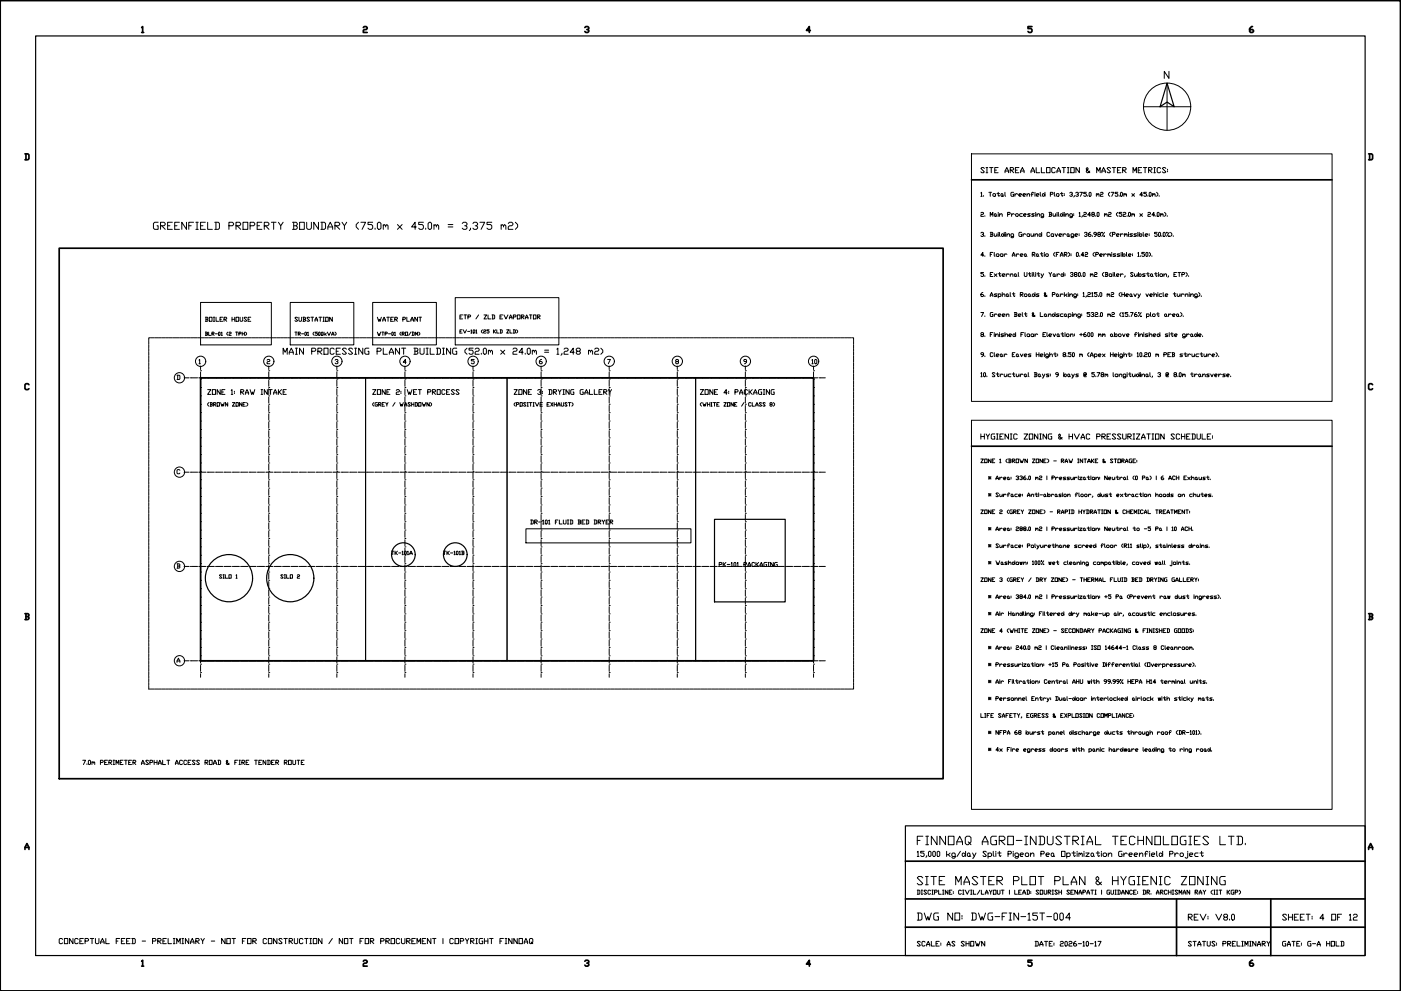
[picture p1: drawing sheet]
<svg xmlns="http://www.w3.org/2000/svg" width="594mm" height="420mm" viewBox="0 0 594 420" stroke-linecap="round" stroke-linejoin="round" font-family="sans-serif">
<defs><g id="words">
<text font-size="7.5" x="387.7" y="359.5">FINNOAQ AGRO-INDUSTRIAL TECHNOLOGIES LTD.</text>
<g font-size="7.1">
<text x="63.9" y="99.1">GREENFIELD PROPERTY BOUNDARY (75.0m x 45.0m = 3,375 m2)</text>
<text x="387.7" y="376.4">SITE MASTER PLOT PLAN &amp; HYGIENIC ZONING</text>
</g>
<g font-size="6.2">
<text x="118.9" y="151.7">MAIN PROCESSING PLANT BUILDING (52.0m x 24.0m = 1,248 m2)</text>
<text x="387.7" y="391.2">DWG NO: DWG-FIN-15T-004</text>
</g>
<g font-size="5.7">
<text x="502.7" y="391.2">REV: V8.0</text>
<text x="542.6" y="391.2">SHEET: 4 OF 12</text>
<text x="24" y="401.5">CONCEPTUAL FEED - PRELIMINARY - NOT FOR CONSTRUCTION / NOT FOR PROCUREMENT | COPYRIGHT FINNOAQ</text>
</g>
<g font-size="5.3">
<text x="414.9" y="74.4">SITE AREA ALLOCATION &amp; MASTER METRICS:</text>
<text x="342.9" y="155.6">10</text>
<text x="414.9" y="187.3">HYGIENIC ZONING &amp; HVAC PRESSURIZATION SCHEDULE:</text>
</g>
<g font-size="4.9">
<text x="85.7" y="137.6">BOILER HOUSE</text>
<text x="123.8" y="137.6">SUBSTATION</text>
<text x="158.7" y="137.6">WATER PLANT</text>
<text x="193.7" y="136.5">ETP / ZLD EVAPORATOR</text>
<text x="86.8" y="168.3">ZONE 1: RAW INTAKE</text>
<text x="156.6" y="168.3">ZONE 2: WET PROCESS</text>
<text x="217" y="168.3">ZONE 3: DRYING GALLERY</text>
<text x="295.6" y="168.3">ZONE 4: PACKAGING</text>
<text x="33.9" y="325.3">7.0m PERIMETER ASPHALT ACCESS ROAD &amp; FIRE TENDER ROUTE</text>
<text x="387.7" y="402.2">SCALE: AS SHOWN</text>
<text x="437.8" y="402.2">DATE: 2026-10-17</text>
<text x="502.7" y="402.2">STATUS: PRELIMINARY</text>
<text x="542.6" y="402.2">GATE: G-A HOLD</text>
</g>
<g font-size="4.4">
<text x="91.7" y="246.2">SILO 1</text>
<text x="117.8" y="246.2">SILO 2</text>
</g>
</g></defs>
<!-- layer: BORDER_TITLE -->
<g fill="none" stroke="#000" stroke-width=".72">
<path d="M.1 .3h593.8v419.8h-593.8zM60.1 11.7l.4-.4v2.5M60.1 13.8h.8M154.1 11.7l.3-.4h.9l.4 .4-.4 .8h-.9l-.3 .4v.9h1.6M248 11.7l.4-.4h.9l.4 .8-.9 .4M249.3 12.5l.4 .4-.4 .9h-.9l-.4-.5M343.6 12.9h-1.6l1.2-1.6v2.5M437.6 11.3h-1.7v.8h1.3l.4 .4v.8l-.4 .5h-.9l-.4-.5M531.1 11.3h-.4l-.8 .8v1.2l.4 .5h.8l.4-.5-.4-.8h-1.2M10.6 65.2h1.3l.4 .5v1.6l-.4 .4h-1.3M11 65.2v2.5M411.9 76.2h153"/>
<path d="M580.3 65.2h1.3l.4 .5v1.6l-.4 .4h-1.3M580.8 65.2v2.5M25.1 105.2h374.8v225h-374.8zM12.3 163.1l-.4-.4h-.9l-.4 .4v1.7l.4 .4h.9l.4-.4M85 160.2h260v120h-260zM582 163.1l-.4-.4h-.8l-.5 .4v1.7l.5 .4h.8l.4-.4M411.9 189.2h153M10.6 260.2h1.3l.4 .4-.4 .8M11 261.4h.9l.4 .9-.4 .4h-1.3M11 260.2v2.5M580.3 260.2h1.3l.4 .4-.4 .8M580.8 261.4h.8l.4 .9-.4 .4h-1.3"/>
<path d="M580.8 260.2v2.5M10.6 359.3h1.7M580.3 359.3h1.7M10.6 360.1v-.8l.8-1.7 .9 1.7v.8M383.9 365.1h195M580.3 360.1v-.8l.9-1.7 .8 1.7v.8M383.9 381.1h195M383.9 393.1h195M498.9 381.1v24M538.9 381.1v24M60.1 407.5l.4-.4v2.5M60.1 409.6h.8"/>
<path d="M154.1 407.5l.3-.4h.9l.4 .4-.4 .8h-.9l-.3 .5v.8h1.6M248 407.5l.4-.4h.9l.4 .8-.9 .4M249.3 408.3l.4 .5-.4 .8h-.9l-.4-.4M343.6 408.8h-1.6l1.2-1.7v2.5M437.6 407.1h-1.7v.8h1.3l.4 .4v.9l-.4 .4h-.9l-.4-.4M531.1 407.1l-1.2 .8v1.3l.4 .4h.8l.4-.8-.4-.5h-1.2"/>
</g>
<path d="M15.1 15.2h563.8v389.9h-563.8zM494.9 35.3l3 10-3-2-3 2zM383.9 350.1h195v55h-195z" fill="none" stroke="#000" stroke-width=".51"/>
<!-- layer: ANNOTATION -->
<g fill="none" stroke="#000" stroke-width=".42">
<path d="M495.7 30.3v2.9l-2-2.9v2.9M415.9 81.8l.3-.3v1.7M415.9 90.3l.3-.3 .9 .3-.3 .6-.9 .2v.6h1.2M415.9 98.8l.3-.3 .9 .3v.3l-.6 .3M415.9 83.2h.6M416.8 99.4l.3 .3-.3 .5-.9-.3M417.1 82.9v.3M417.6 91.4v.3M417.6 99.9v.3M419.3 81.5h1.2M419.9 91.7v-1.7l.6 1.1 .5-1.1v1.7M419.9 98.5h.9l.2 .3-.2 .6"/>
<path d="M419.9 81.5v1.7M420.2 99.4h.6l.2 .5-.2 .3h-.9M420.2 98.5v1.7M421 82.4l.9-.3 .2 .8-.8 .3zM421.6 90.9l.3-.3 .5 .3-.3 .8-.5-.3zM421.6 99.1v.8l.3 .3 .8-.5M422.4 91.4l.3 .3M422.7 82.1h1.1M422.7 99.1v1.1M423.3 81.5v1.4l.3 .3 .2-.3M423.3 90v.3M423.3 90.6v1.1"/>
<path d="M423.3 98.5v.3M423.3 99.1v1.1M423.8 91.1l.9-.5 .3 .3v.8M423.8 98.5v1.4l.3 .3M423.8 90.6v1.1M424.7 82.1l.6 .3-.3 .8-.6-.3zM424.7 99.4l.6-.3 .5 .6-.8 .5zM425.3 82.9l.3 .3M425.8 98.5v1.7M426.1 81.5v1.4l.3 .3M426.4 98.5v.3M426.4 99.1v1.1"/>
<path d="M427 99.7l.8-.6 .3 .3v.8M427 99.1v1.1M427.3 90.9h.8l.3-.6-1.1-.3v1.7M429 90.6v1.1M429.8 81.5h-.8l-.3 .3v1.1l.3 .3h.8v-.8h-.3M430.1 90.9l-.6-.3-.5 .5M430.4 82.1v1.1M430.7 90.9l.8-.3 .3 .8-.8 .3zM431.5 82.4l-.5-.3-.6 .6M432.1 82.7h.8l.3-.3-.3-.3-.8 .3v.5l.8 .3M433.2 98.5h-.8l-.3 .3v1.1l.3 .3h.8v-.8h-.3M433.5 90.6h-.9l-.2 .3 .2 .8h.9"/>
<path d="M433.8 82.7h.8l.3-.3-.3-.3-.8 .3 .2 .8h.6M433.8 99.1v1.1M434 91.1h.9l.3-.2-.3-.3-.9 .3v.5l.9 .3M434.9 99.4l-.6-.3-.5 .6M435.5 82.7l.8-.6 .3 1.1M435.5 99.4l.8-.3 .3 .8-.9 .3zM435.5 82.1v1.1M436.9 90.6h-.9l-.3 .3 1.2 .5-.3 .3h-.9M437.2 99.1v.8l.3 .3 .8-.5M437.2 82.4h.8M438.3 81.8l-.3-.3-.5 .3v1.4M438.3 99.1v1.1"/>
<path d="M438.6 90.6h-.9l-.2 .3 .2 .2 .9 .3-.3 .3h-.8M438.9 99.7l.8-.6 .3 .3v.8M438.9 81.5v.3M438.9 82.1v1.1M438.9 99.1v1.1M439.2 90v.3M439.2 90.6v1.1M439.4 82.7h.9l.3-.3-.3-.3-.9 .3v.5l.9 .3M439.7 91.1l.9-.5 .3 .3v.8M439.7 90.6v1.1M440.6 99.4l.5-.3 .6 .6-.8 .5zM441.1 81.5v1.4l.3 .3"/>
<path d="M441.7 98.5v1.7M442.3 82.1l.8 .6-.5 .5-.6-.3zM442.6 91.7h-.9l-.3-.3 .3-.8 .9 .3v1.1l-.3 .3-.9-.3M443.1 81.5v1.7M444.8 90h.9l.2 .3-.2 .6M445.1 90.9h.6l.2 .5-.2 .3h-.9M445.1 98.8l-.3-.3-.9 .3v1.1l.3 .3 .9-.3M445.1 90v1.7M445.4 82.4h.8l.3-.6-.3-.3h-.8v1.7M445.7 99.4l.8-.3 .3 .8-.9 .3zM446.5 90.6l.3 1.1 .8-.6M447.1 81.5v1.4l.3 .3"/>
<path d="M447.4 99.1l.5 1.1 .6-1.1M447.6 90.6v1.1M447.9 82.4l.9-.3 .3 .8-.9 .3zM448.2 90v.3M448.2 90.6v1.1M448.8 90v1.4l.3 .3M449.1 99.7h.8l.3-.3-.3-.3-.8 .3v.5l.8 .3M449.6 90.9l.6-.3 .6 .5-.9 .6zM449.6 82.1h1.2M450.2 81.5v1.4l.3 .3 .3-.3M450.8 90v1.7M450.8 99.1v1.1"/>
<path d="M451.3 82.1v.3M451.3 82.7v.2M451.3 90v.3M451.3 90.6v1.1M451.9 91.1l.9-.5 .2 1.1M451.9 99.4l-.6-.3-.5 .6M451.9 90.6v1.1M452.5 99.4l.3-.3 .5 .3-.3 .8-.5-.3zM453.3 99.9l.3 .3M453.6 81.8l.3-.3 .8 .3-.5 .6M454.4 82.4l.3 .3-.3 .5-.8-.3M454.7 91.7h-.8l-.3-.3 .3-.8 .8 .3v1.1l-.3 .3-.8-.3"/>
<path d="M455.3 90.6v.3M455.3 91.1v.3M455.6 82.9l-.3 .6M455.8 99.7h.9l.3-.3-.3-.3-.9 .3v.5l.9 .3M456.1 81.8l.3-.3 .9 .3-.6 .6M457 82.4l.3 .3-.3 .5-.9-.3M457.6 90.3l.2-.3v1.7M457.6 99.1v.3M457.6 99.7v.2M457.6 91.7h.5M457.8 81.5h1.2l-.9 1.7M459 91.4l-.3 .6"/>
<path d="M459.5 90.3l.3-.3 .9 .3-.3 .6-.9 .2v.6h1.2M459.8 98.8l.3-.3 .9 .3v.3l-.6 .3M460.7 81.5h-1.2v.6h.9l.3 .3-.3 .8-.9-.3M460.7 99.4l.3 .3-.3 .5-.9-.3M461.2 82.9v.3M461.8 81.8l.3-.3 .6 .3v1.1l-.3 .3-.6-.3zM462.4 91.1h-1.2l.9-1.1v1.7M462.4 98.5l-.9 .6v.8l.9 .3 .3-.5-.3-.3h-.9M463.2 90.9l-.2-.3 .2-.6 .9 .3-.3 .6-.8 .2 .2 .6 .9-.3-.3-.5M463.2 99.9v.3M464.7 91.4v.3M464.9 82.4l.3-.3 .3 .6"/>
<path d="M464.9 99.4h-.8l-.3-.3 .3-.6 .8 .3v.9l-.8 .5M464.9 82.1v1.1M465.2 90.3l.3-.3 .5 .3-.2 1.4-.6-.3zM465.5 82.4l.3-.3 .2 .3v.8M465.8 99.4l-.3-.6 .8-.3 .3 .6-1.1 .6 .3 .5 .8-.3-.3-.5M466.6 81.8l.3-.3 .8 .3-.2 .6-.9 .3v.5h1.1M467.2 98.5l.3 .3zM468 99.9l.3 .3zM468.3 90.9l.3-.3 .3 .5M468.3 90.6v1.1M468.3 98.5l-1.1 1.7M468.9 90.9l.3-.3 .3 .3v.8"/>
<path d="M470 90.3l.3-.3 .9 .3-.3 .6-.9 .2v.6h1.2M470.6 81.5l-.6 .6v.6l.6 .5M471.2 81.5h1.1l-.9 1.7M471.2 98.5l-.6 .6v.6l.6 .5M471.7 99.4h.9l.3-.6-.3-.3h-.9v1.7M473.4 99.7h.9l.3-.3-.3-.3-.9 .3v.5l.9 .3M474 81.5h-1.1v.6h.8l.3 .3-.3 .8-.8-.3M474 90l-.6 .6v.5l.6 .6M474.6 82.9v.3M475.1 81.8l.3-.3 .6 .3-.3 1.4-.6-.3zM475.1 99.1v1.1M475.7 90h-1.1v.6h.8l.3 .3-.3 .8-.8-.3"/>
<path d="M476.2 90.3l.3-.3 .9 .3-.3 .6-.9 .2v.6h1.2M476.2 99.4l-.5-.3-.6 .6M476.5 82.4l.3-.3 .3 .6M476.5 82.1v1.1M476.8 99.4l.3-.3 .3 .6M476.8 99.1v1.1M477.1 82.4l.3-.3 .3 .3v.8M477.4 99.4l.3-.3 .2 .3v.8M477.9 91.4v.3M478.5 90.3l.3-.3 .6 .3v1.1l-.3 .3-.6-.3zM478.5 98.5v.3M478.5 99.1v1.1"/>
<path d="M479.9 90.9l.3-.3 .3 .5M479.9 82.1l1.2 1.1M479.9 90.6v1.1M480.2 99.1l-1.1 .3 1.1 .5-.3 .3h-.8M480.5 90.9l.3-.3 .3 .3v.8M481.1 82.1l-1.2 1.1M481.9 99.1l-1.1 .3 1.1 .5-.3 .3h-.8M482.5 98.5v.3M482.5 99.1v1.1M483.1 99.7l.5-.6 .6 .3-.3 .8zM483.1 98.5v1.7M483.3 90.6l1.2 1.1"/>
<path d="M484.5 82.7h-1.2l.9-1.2v1.7M484.5 90.6l-1.2 1.1M484.8 98.5l.2 1.7M485.6 99.7h.9l.2-.3-.2-.3-.9 .3v.5l.9 .3M486.2 81.5h-1.2v.6h.9l.3 .3-.3 .8-.9-.3M486.7 90.3l.3-.3 .8 .3-.2 .6-.9 .2v.6h1.1M486.7 82.9v.3M487.3 81.8l.3-.3 .5 .3v1.1l-.3 .3-.5-.3zM487.3 99.1v.3M487.3 99.7v.2M488.7 82.4l.3-.3 .3 .6M488.7 82.1v1.1"/>
<path d="M489.3 82.4l.3-.3 .2 .3v.8M489.6 91.1h-1.2l.9-1.1v1.7M490.1 91.4v.3M490.4 81.5l.6 .6v.6l-.6 .5M490.7 90.3l.3-.3 .5 .3-.2 1.4-.6-.3zM490.7 98.5h-1.1v.6l1.1 .3-.3 .8-.8-.3M491.5 98.5l.6 .3v1.1l-.3 .3-.5-.3zM491.5 82.9v.3M492.1 90.9l.3-.3 .3 .5M492.1 90.6v1.1M492.7 90.9l.3-.3 .2 .3v.8M492.7 99.9v.3"/>
<path d="M493.2 98.8l.3-.3 .6 .3v1.1l-.3 .3-.6-.3zM493.8 90l.6 .6v.5l-.6 .6M494.7 98.5l.3 .3zM495 91.4v.3M495.5 99.9l.3 .3zM495.8 98.5l-1.1 1.7M496.4 98.5l.5 .6v.6l-.5 .5M497.5 99.9v.3M417.1 108.2h-1.2l.9-1.2v1.7M417.1 115.5h-1.2v.6h.9l.3 .3v.5l-.3 .3-.9-.3M417.6 108.5v.2M417.6 116.9v.3"/>
<path d="M419.9 107.9h.6M419.9 116.4h.6M421 107h-1.1v1.7M421 115.5h-1.1v1.7h1.1M421.6 107v1.5l.3 .2M421.6 116.1l1.1 1.1M422.4 107.9l.9-.3 .3 .9-.9 .2zM422.7 116.1l-1.1 1.1M423.3 116.1h1.1M423.8 115.5v1.4l.3 .3 .3-.3M424.1 107.9l.9-.3 .3 .9-.9 .2zM425 116.7h.8l.3-.3-.3-.3-.8 .3v.5l.8 .3"/>
<path d="M425.8 107.6v1.1M426.7 116.1v1.1M427 107.9l-.6-.3-.6 .6M427.8 116.4l-.5-.3-.6 .6M428.4 116.7l.9-.6 .2 1.1M428.4 116.1v1.1M429.3 108.7l.5-1.7 .6 1.7M429.3 108.2h1.1M429.8 100.2h-.8l-.3-.3 .3-.8 .8 .3v1.1l-.3 .3-.8-.3M430.4 116.1l.6 .3-.3 .8-.6-.3zM431 107.6v1.1M431 116.9l.2 .3"/>
<path d="M431.8 115.5l.3 1.7M432.1 107.9l-.6-.3-.5 .6M432.6 108.2h.9l.3-.3-.3-.3-.9 .3v.6l.9 .2M434.3 107.9l.6-.3 .3 .9-.6 .2zM434.3 115.5v1.4l.3 .3 .9-.3v-1.4M435.2 108.5l.3 .2M436 116.1h1.2M436.6 115.5v1.4l.3 .3 .3-.3M437.7 107.9h.9l.3-.6-.3-.3h-.9v1.7M437.7 115.5v.3M437.7 116.1v1.1M438 107.9l.9 .8"/>
<path d="M438.3 115.5l.3 1.7M439.2 115.5v.3M439.2 116.1v1.1M439.4 107.9l.6-.3 .3 .9-.6 .2zM439.7 116.1h1.2M440.3 115.5v1.4l.3 .3 .3-.3M440.3 108.5l.3 .2M441.1 107.6h1.2M441.4 116.1l.6 1.1M441.7 107v1.5l.3 .2 .3-.2M442.6 116.1l-.9 1.7h-.3M442.8 107v.3"/>
<path d="M442.8 107.6v1.1M443.4 107.9l.8-.3 .3 .9-.8 .2zM444.8 115.5l.6 .9v.8M445.9 115.5l-.5 .9M446.8 116.1l.6 .3-.3 .8-.6-.3zM447.4 107l-.6 .6v.6l.6 .5M447.4 116.9l.2 .3M447.9 107.9h.6M448.2 116.1v1.1M449.1 107h-1.2v1.7M449.4 116.4l-.6-.3-.6 .6M449.6 108.7l.6-1.7 .6 1.7"/>
<path d="M449.6 108.2h1.2M449.9 116.4l.6-.3 .6 .6-.9 .5zM451.1 115.5v1.7M451.3 107.9h.9l.3-.6-.3-.3h-.9v1.7M451.6 107.9l.9 .8M451.6 116.1v.3M451.6 116.7v.2M453 107l.6 .6v.6l-.6 .5M453.9 115.8l.8-.3 .3 .6-.6 .3M454.2 107.6v.3M454.2 108.2v.3M454.7 116.4l.3 .3-.3 .5-.8-.3"/>
<path d="M455.3 100.2h-.9l-.2-.3 .2-.8 .9 .3v1.1l-.3 .3-.8-.3M455.8 116.4l-.2-.6 .8-.3 .3 .6-1.1 .6 .2 .5 .9-.3-.3-.5M456.7 107l.6 .3v1.2l-.3 .2-.6-.2zM457.3 115.8l.3-.3 .5 .3v1.1l-.3 .3-.5-.3zM457.8 108.5v.2M458.7 116.9v.3M459.5 108.2h-1.1l.9-1.2v1.7M459.5 115.5l.6 .3v1.1l-.3 .3-.5-.3zM460.1 107.3l.3-.3 .8 .3-.2 .6-.9 .3v.5h1.1M462.4 116.4l.3-.3 .3 .6M462.4 116.1v1.1M463 116.4l.2-.3 .3 .3v.8"/>
<path d="M464.1 107l-.6 .6v.6l.6 .5M464.1 115.8l.3-.3 .8 .3-.3 .6-.8 .3v.5h1.1M464.7 107.9h.8l.3-.6-.3-.3h-.8v1.7M466.3 108.2h.9l.3-.3-.3-.3-.9 .3v.6l.9 .2M468 115.5l-.5 .6v.6l.5 .5M468 107.6v1.1M468.6 115.5h.9l.2 .3-.2 .6M468.9 116.4h.6l.2 .5-.2 .3h-.9M468.9 115.5v1.7M469.2 107.9l-.6-.3-.6 .6M469.7 107.9l.3-.3 .3 .6M469.7 107.6v1.1"/>
<path d="M470.3 107.9l.3-.3 .3 .3v.8M470.6 116.1l.8 .3-.2 .8-.9-.3zM471.4 107v.3M471.4 107.6v1.1M472 115.5v.3M472 116.1v1.1M472.6 115.5v1.4l.3 .3M473.1 107.6l-1.1 .3 1.1 .6-1.1 .2M473.4 116.7h.9l.3-.3-.3-.3-.9 .3v.5l.9 .3M474.9 107.6l-1.2 .3 1.2 .6-1.2 .2M475.1 116.1v1.1M475.4 107v.3"/>
<path d="M475.4 107.6v1.1M476 108.2l.5-.6 .6 .3-.3 .8zM476 107v1.7M476.2 116.4l-.5-.3-.6 .6M477.1 116.9l-.3 .6M477.7 107v1.5l.2 .2M478.5 108.2h.9l.2-.3-.2-.3-.9 .3v.6l.9 .2M480.2 107.6v.3M480.2 108.2v.3M480.5 115.8l-.9-.3-.2 .3 1.1 1.1-.3 .3-.8-.3M481.1 116.1l.2 1.1 .9-.5M482.2 116.1v1.1"/>
<path d="M482.5 107.3l.3-.3v1.7M482.5 108.7h.6M482.8 115.5v1.7M483.3 116.1l.6 .3-.3 .8-.8-.5zM483.6 108.5v.2M485.3 107h-1.1v.6h.8l.3 .9-.3 .2-.8-.2M485.6 116.1h-.8l-.3 .3 1.1 .5-.3 .3h-.8M486.2 107l.5 .3v1.2l-.2 .2-.6-.2zM486.2 116.1h1.1M486.7 115.5v1.4l.3 .3 .3-.3M487.3 107l.5 .6v.6l-.5 .5M487.8 116.4l.3-.3 .6 .3-.3 .8-.6-.3z"/>
<path d="M488.4 108.5v.2M488.7 116.9l.3 .3M489.6 116.1h1.1M490.1 115.5v1.4l.3 .3 .3-.3M491.3 115.5v.3M491.3 116.1v1.1M491.8 116.4l.9-.3 .3 .8-.9 .3zM493.5 116.7l.9-.6 .3 .3v.8M493.5 116.1v1.1M495.5 116.9l-.3 .6M497.8 116.4h.5M498.9 115.5h-1.1v1.7h1.1"/>
<path d="M499.5 115.5h1.1M500 115.5v1.7M501.2 116.4h.8l.3-.6-.3-.3h-.8v1.7M502.9 115.5l.5 .6v.6l-.5 .5M504 116.9v.3M196 139.8h-1v1.4h1M196.4 139.8l.7 1.4 .7-1.4M204.6 139.8l-.5 .5 .5 .9M207.4 139.8h-.9v.5l.9 .2-.3 .7-.6-.2M209.3 139.8v1.4M210.2 139.8l-.9 .7M210.7 139.8v1.4h.9"/>
<path d="M212 139.8l1 .2v1l-1 .2M212.3 139.8v1.4M214.8 139.8h1l-1 1.4h1M216.2 139.8v1.4h1M217.6 139.8l1 .2v1l-1 .2M217.9 139.8v1.4M219 139.8l.5 .5-.5 .9M415.9 132.5h1.2l-.9 1.7M416.8 124l-.9 .6v.8l.9 .3 .3-.6-1.2-.2M417.6 125.4v.3M417.6 133.9v.3M419.9 125.7l.6-1.7 .5 1.7"/>
<path d="M419.9 125.1h1.1M421 132.5h-.8l-.3 .3v1.1l1.1 .3v-.8h-.2M421.6 133.1v1.1M422.7 124.6h-.8l-.3 .3 1.1 .5-.3 .3h-.8M422.7 133.4l-.6-.3-.5 .5M423.3 124.9l.3-.3 .8 .3-.3 .8h-.8M423.3 133.6h.8l.3-.2-.3-.3-.8 .3v.5l.8 .3M423.3 124.6v1.7M425 125.1l.8-.5 .3 .3v.8M425 133.6h.8l.3-.2-.3-.3-.8 .3v.5l.8 .3M425 124v1.7M426.7 133.6l.8-.5 .3 .3v.8"/>
<path d="M426.7 133.1v1.1M427 124.6l.5 .3-.2 .8-.6-.3zM427.5 125.4l.3 .3M428.4 124v1.4l.3 .3M429.3 124.6h1.1M429.8 124v1.4l.3 .3 .3-.3M430.1 132.5h.9l.2 .3-.2 .6M430.4 133.4h.6l.2 .5-1.1 .3M430.4 132.5v1.7M431.8 133.6h.8l.3-.2-.3-.3-.8 .3 .3 .8h.5M432.6 124.9h.9l.3-.6-1.2-.3v1.7M432.9 124.9l.9 .8"/>
<path d="M433.5 132.5v1.4l.3 .3M434.3 124.9l.9-.3 .3 .8-.9 .3zM434.3 133.1h1.2M434.9 132.5v1.4l.3 .3 .3-.3M436 124.9l.6-.3 .3 .8-.6 .3zM436.9 125.4l.3 .3M437.7 124.9l.6-.3 .6 .5-.9 .6zM438.9 133.6l-.6 .6-.6-.3 .6-.8-.3-.6-.3 .6 1.2 1.1M438.9 124v1.7M440.6 124.6h-.9l-.3 .3 1.2 .5-.3 .3h-.9M441.1 132.5v1.7h1.2M442.8 133.4l.6-.3 .3 .8-.6 .3z"/>
<path d="M443.7 133.9l.2 .3M443.9 125.1l-.8 .6-.3-.6 .6-.8-.3-.3-.3 .3 1.1 1.4M444.5 133.6l.9-.5 .3 .3v.8M444.5 133.1v1.1M446.2 124.9h.9l.3-.6-1.2-.3v1.7M446.2 133.4l.6-.3 .6 .5-.9 .6zM447.4 132.5v1.7M447.9 124.9l.6-.3 .3 .8-.6 .3zM448.8 125.4l.3 .3M449.1 133.1l-1.2 .3 1.2 .5-1.2 .3M449.6 124.6v1.1M450.8 124.9l-.6-.3-.6 .5"/>
<path d="M450.8 133.1l-1.2 .3 .3 .8h.9M451.3 133.4l.6-.3 .3 .8-.6 .3zM451.3 124v1.7M451.9 125.1l.6 .6M452.2 133.9l.3 .3M452.5 124.6l-.6 .5h-.6M453 133.4l.3-.3 .9 .3-.3 .8h-.9M453 124v.3M453 124.6v1.1M453 133.1v1.7M453.6 125.1l.8-.5 .3 .3v.8M453.6 124.6v1.1"/>
<path d="M454.7 132.5v.3M454.7 133.1v1.1M455.3 133.6l.8-.5 .3 .3v.8M455.3 133.1v1.1M456.4 125.7h-.8l-.3-.3 .3-.8 .8 .3v1.1l-.3 .3-.8-.3M457 124.6v.3M457 125.1v.3M458.1 134.2l-1.1-.3 .3-.8 .8 .3v1.1l-.3 .3-.8-.3M458.7 133.1v.3M458.7 133.6v.3M459.3 124.3l.2-.3v1.7M459.3 125.7h.5"/>
<path d="M460.7 125.4l-.3 .6M461.2 124.3l.3-.3 .9 .3-.3 .6-.9 .2v.6h1.2M462.1 132.5h-1.1v.6h.8l.3 .8-.3 .3-.8-.3M462.7 132.8l.3-.3 .8 .3v.3l-.6 .3M463 124.3l.2-.3v1.7M463 125.7h.5M463.5 133.4l.3 .2-.3 .6-.8-.3M464.4 132.8l.3-.3 .8 .3-.3 .6-.8 .2v.6h1.1M465.2 124h-1.1v.6h.8l.3 .3-.3 .8-.8-.3M465.8 125.4v.3M466 133.9v.3M466.3 124.3l.3-.3 .6 .3v1.1l-.3 .3-.6-.3z"/>
<path d="M466.9 132.5l.6 .3v1.1l-.3 .3-.6-.3zM469.5 124.9l.2-.3 .3 .5M469.5 124.6v1.1M469.7 133.4l.3-.3 .3 .5M469.7 133.1v1.1M470 124.9l.3-.3 .3 .3v.8M470.3 133.4l.3-.3 .3 .3v.8M471.2 124.3l.2-.3 .9 .3-.3 .6-.8 .2v.6h1.1M471.4 132.8l.3-.3 .9 .3-.3 .6-.9 .2v.6h1.2M475.1 124l-.5 .6v.5l.5 .6M475.4 132.5l-.5 .6v.5l.5 .6M475.7 124v1.7"/>
<path d="M475.7 124.9h1.1M476 132.8l.2-.3v1.7M476 134.2h.5M476.8 124v1.7M477.4 125.1h.8l.3-.2-.3-.3-.8 .3v.5l.8 .3M478.2 132.5h-1.1v.6l1.1 .3-.3 .8-.8-.3M478.8 133.9v.3M479.4 124.6l.5 .3-.3 .8-.5-.3zM479.4 132.5h1.1l-.9 1.7M479.9 125.4l.3 .3M480.8 124.6l.5 1.1 .6-1.1M481.9 132.5l-.8 .6v.8l.2 .3 .9-.3-.3-.5h-.8"/>
<path d="M482.5 124.6l.6 1.1M482.8 132.5l.3 .3zM483.6 124.6l-.8 1.7h-.3M483.6 133.9l.3 .3zM483.9 132.5l-1.1 1.7M485.9 124.6l.6 1.1 .5-1.1M486.2 133.4l.3-.3 .8 .3-.3 .8h-.8M486.2 133.1v1.7M487.6 125.1h.8l.3-.2-.3-.3-.8 .3 .2 .8h.6M487.8 132.5v1.4l.3 .3M488.7 133.4l.9-.3 .2 .8-.8 .3zM489.3 125.1l.8-.5 .3 .3v.8"/>
<path d="M489.3 124v1.7M490.4 133.1h1.1M491 132.5v1.4l.3 .3 .2-.3M491 124v.3M491 124.6v1.1M492.7 124.6h-.9l-.3 .3 .3 .8h.9M493.2 124v1.4l.3 .3M493.8 133.4l.6-.3 .3 .8-.6 .3zM494.1 125.1h.9l.2-.2-.2-.3-.9 .3 .3 .8h.6M494.7 133.9l.3 .3M495.5 133.1v1.1M496.7 133.4l-.6-.3-.6 .5"/>
<path d="M497.2 133.6h.9l.2-.2-.2-.3-.9 .3v.5l.9 .3M497.5 124.6h1.1M498.1 124v1.4l.2 .3 .3-.3M498.9 133.4l.6-.3 .2 .8-.5 .3zM499.2 124.6v.8l.3 .3 .8-.6M499.7 133.9l.3 .3M500.3 124.6v1.1M500.6 132.5l.6 .6v.5l-.6 .6M500.9 124.6v1.1M501.7 133.9v.3M502 124.9l-.6-.3-.5 .5M502.6 125.1l.8-.5 .3 .3v.8"/>
<path d="M502.6 124.6v1.1M504.3 124v.3M504.3 124.6v1.1M504.9 125.1l.8-.5 .3 .3v.8M504.9 124.6v1.1M507.7 125.7h-.8l-.3-.3 .3-.8 .8 .3v1.1l-.3 .3-.8-.3M508.3 124l.5 .6v.5l-.5 .6M509.4 125.4v.3M63.1 144.7v1.3M63.1 146.2v1.3M63.1 147.7v1.3M63.1 149.3v1.2"/>
<path d="M63.1 150.8v1.3M63.1 152.3v1.3M63.1 153.8v1.3M63.1 155.4v1.2M63.1 156.9v1.3M63.1 158.4v1.3M63.1 159.9v1.3M63.8 143.2h-.7v1.2M64.1 143.2h1.3M65.6 143.2h1.3M67.1 143.2h1.3M68.7 143.2h1.2"/>
<path d="M70.2 143.2h1.3M71.7 143.2h1.3M73.2 143.2h1.3M74.8 143.2h1.2M75.1 159.1h.9l.3 .3v1.2l-.3 .3h-.9M75.4 159.1v1.8M76.3 143.2h1.3M77.8 143.2h1.3M79.3 143.2h1.3M80.9 143.2h1.2M82.4 143.2h1.3M83.9 143.2h1.3"/>
<path d="M84.4 152.7l.3-.3v1.8M84.4 154.2h.6M85.4 143.2h1.3M87 143.2h1.2M87.1 140.8l.9 .3-.2 .4M87.3 141.5h.5l.2 .5-.9 .2M87.3 140.8v1.4M88.5 140.8v1.4h.9M88.5 143.2h1.2M89.9 141.5h.7l.2-.4-.9-.3v1.4M90 143.2h1.3M90.1 141.5l.7 .7"/>
<path d="M91.3 141.5h.9M91.5 143.2h1.3M92.9 140.8l.4 .3-.2 1.1-.4-.2zM93 143.2h1.3M93.8 141.1l.3-.3v1.4M93.8 142.2h.5M94.6 143.2h1.2M96.1 143.2h1.3M96.6 140.8l-.4 .5 .4 .9M97.1 141.1l.2-.3 .7 .3-.2 .4-.7 .2v.5h.9M97.6 143.2h1.3M99.1 143.2h1.3"/>
<path d="M99.9 140.8h.9M100.4 140.8v1.4M100.7 143.2h1.2M101.3 141.5h.7l.2-.4-.9-.3v1.4M102.2 143.2h1.3M102.7 141.5h.9M102.7 140.8v1.4M103.6 140.8v1.4M103.7 143.2h1.3M104.1 140.8l.5 .5-.5 .9M105.2 143.2h1.3M106.8 143.2h1.2"/>
<path d="M108.3 143.2h1.3M109.8 143.2h1.3M111.3 143.2h1.3M112.9 143.2h1.2M113.2 152.7l.3-.3 .9 .3-.3 .6-.9 .3v.6h1.2M114.4 143.2h1.3M115.9 143.2h1.3M117.4 143.2h1.3M119 143.2h1.2M120.5 143.2h1.3M122 143.2h1.3M123.5 143.2h1.3"/>
<path d="M125.1 143.2h1.2M125.1 140.8h.9M125.5 140.8v1.4M126.4 141.5h.7l.3-.4-1-.3v1.4M126.6 143.2h1.2M126.7 141.5l.7 .7M127.8 141.5h1M128.1 143.2h1.3M129.2 141.1l.3-.3 .5 .3-.3 1.1-.5-.2zM129.6 143.2h1.3M130.4 141.1l.2-.3v1.4M130.4 142.2h.5"/>
<path d="M131.1 143.2h1.3M132.7 143.2h1.2M133.2 140.8l-.4 .5 .4 .9M134.2 143.2h1.3M134.6 140.8h-.9v.5l.9 .2-.2 .7-.7-.2M135.3 140.8l.5 .3-.2 1.1-.5-.2zM135.7 143.2h1.3M136.2 141.1l.3-.3 .4 .3-.2 1.1-.5-.2zM137.2 143.2h1.3M137.4 140.8v1.4M137.9 141.7l.4 .5M138.3 141.3l-.9 .4"/>
<path d="M138.8 143.2h1.2M138.8 140.8l.7 1.4 .7-1.4M140.3 143.2h1.3M140.7 142.2l.4-1.4 .5 1.4M140.7 141.7h.9M141.8 143.2h1.3M142.1 140.8l.4 .5-.4 .9M143 153.3l.3 .3-.3 .6-.9-.3M143.3 143.2h1.3M144.9 143.2h1.2M146.4 143.2h1.3M147.9 143.2h1.3"/>
<path d="M149.4 143.2h1.3M151 143.2h1.2M152.5 143.2h1.3M154 143.2h1.3M155.5 143.2h1.3M157.1 143.2h1.2M158.6 143.2h1.2M160 140.8l.5 1.4 .2-.7 .3 .7 .4-1.4M160.1 143.2h1.2M161.6 143.2h1.3M161.9 140.8h.9M162.3 140.8v1.4"/>
<path d="M163.1 143.2h1.3M163.3 141.5h.7l.3-.4-1-.3v1.4M164.6 143.2h1.3M164.7 141.5h1M166.2 143.2h1.2M166.3 140.8l.5 .3-.2 1.1-.5-.2zM167.3 141.1l.2-.3v1.4M167.3 142.2h.4M167.7 143.2h1.3M169.2 143.2h1.3M170.1 140.8l-.5 .5 .5 .9M170.5 141.5h.7l.2-.4-.9-.3v1.4"/>
<path d="M170.7 143.2h1.3M170.8 141.5l.6 .7M171.9 140.8h.9v1.4h-.9zM172.2 153.6h-1.2l.9-1.2v1.8M172.3 143.2h1.2M173.8 143.2h1.2M174.2 140.8l-.9 1.4M174.7 140.8l.9 .3v.9l-.9 .2M175 140.8v1.4M175.3 143.2h1.3M176.1 142.2v-1.4l.5 .9 .5-.9v1.4M176.8 143.2h1.3"/>
<path d="M177.5 140.8l.5 .5-.5 .9M178.4 143.2h1.2M179.9 143.2h1.2M181.4 143.2h1.3M182.9 143.2h1.3M184.4 143.2h1.3M186 143.2h1.2M187.5 143.2h1.3M189 143.2h1.3M190.5 143.2h1.3M192.1 143.2h1.2M193.6 143.2h1.3"/>
<path d="M195 140.5h.5M195.1 143.2h1.3M196.6 143.2h1.3M198.2 143.2h1.2M198.3 140.5h.9M199.7 140l.2-.2v1.4M199.7 143.2h1.3M199.7 141.2h.5M200.6 140h.7l-.2 1.2-.5-.2zM201.1 152.4h-1.2v.6h.9l.3 .3-.3 .9-.9-.3M201.2 143.2h1.3M201.8 140l.2-.2v1.4"/>
<path d="M201.8 141.2h.5M202.7 143.2h1.3M204.3 143.2h1.2M205.1 140h.9l-.3 .5-.6 .3v.4h.9M205.8 143.2h1.3M207.3 143.2h1.3M208.8 143.2h1.3M209.5 140.5l.7 .7M210.4 143.2h1.2M211.9 143.2h1.2M213.4 143.2h1.3M214.9 143.2h1.3"/>
<path d="M216.5 143.2h1.2M218 143.2h1.2M219.5 143.2h1.3M221 143.2h1.3M222.5 143.2h1.3M224.1 143.2h1.2M225.6 143.2h1.3M227.1 143.2h1.3M228.6 143.2h1.3M229.7 152.4l-1 .6v.9l1 .3 .3-.6-.3-.3h-1M230.2 143.2h1.2M231.7 143.2h1.3"/>
<path d="M233.2 143.2h1.3M234.7 143.2h1.3M236.3 143.2h1.2M237.8 143.2h1.3M239.3 143.2h1.3M240.8 143.2h1.3M242.4 143.2h1.2M243.9 143.2h1.3M245.4 143.2h1.3M246.9 143.2h1.3M248.5 143.2h1.2M250 143.2h1.2"/>
<path d="M251.5 143.2h1.3M253 143.2h1.3M254.6 143.2h1.2M256.1 143.2h1.2M257.6 143.2h1.3M257.6 152.4h1.2l-.9 1.8M259.1 143.2h1.3M260.6 143.2h1.3M262.1 143.2h1.3M263.7 143.2h1.2M265.2 143.2h1.2M266.7 143.2h1.3"/>
<path d="M268.2 143.2h1.3M269.7 143.2h1.3M271.3 143.2h1.2M272.8 143.2h1.3M274.3 143.2h1.3M275.8 143.2h1.3M277.4 143.2h1.2M278.9 143.2h1.3M280.4 143.2h1.3M281.9 143.2h1.3M283.5 143.2h1.2M285 143.2h1.3"/>
<path d="M286.5 143.2h1.3M286.8 153.3l-.3-.6 .9-.3 .3 .6-1.2 .6 .3 .6 .9-.3-.3-.6M288 143.2h1.3M289.6 143.2h1.2M291.1 143.2h1.3M292.6 143.2h1.3M294.1 143.2h1.3M295.7 143.2h1.2M297.2 143.2h1.2M298.7 143.2h1.3M300.2 143.2h1.3M301.8 143.2h1.2"/>
<path d="M303.3 143.2h1.2M304.8 143.2h1.3M306.3 143.2h1.3M307.8 143.2h1.3M309.4 143.2h1.2M310.9 143.2h1.3M312.4 143.2h1.3M313.9 143.2h1.3M315.5 143.2h1.2M316.6 153.3h-.9l-.3-.6 .3-.3 .9 .3v.9l-.9 .6M317 143.2h1.3M318.5 143.2h1.3"/>
<path d="M320 143.2h1.3M321.6 143.2h1.2M323.1 143.2h1.3M324.6 143.2h1.3M326.1 143.2h1.3M327.7 143.2h1.2M329.2 143.2h1.3M330.7 143.2h1.3M332.2 143.2h1.3M333.8 143.2h1.2M335.3 143.2h1.2M336.8 143.2h1.3"/>
<path d="M338.3 143.2h1.3M339.9 143.2h1.2M341.4 143.2h1.2M342.9 143.2h1.3M344.4 143.2h1.3M345.9 143.2h1.3M347.5 143.2h1.2M349 143.2h1.3M350.5 143.2h1.3M352 143.2h1.3M353.6 143.2h1.2M355.1 143.2h1.3"/>
<path d="M356.6 143.2h1.3M358.1 143.2h1.3M359.7 143.2h1.2M361.2 143.2h.7v1.2M361.9 144.7v1.3M361.9 146.2v1.3M361.9 147.7v1.3M361.9 149.3v1.2M361.9 150.8v1.3M361.9 152.3v1.3M361.9 153.8v1.3M361.9 155.4v1.2"/>
<path d="M361.9 156.9v1.3M361.9 158.4v1.3M361.9 159.9v1.3M415.9 158.3l.3-.3v1.7M415.9 159.7h.6M416.2 141.9l-.3-.3 .3-.6h.6l.3 .6-.9 .3-.3 .5 .9 .3 .3-.3-.3-.5M417.1 150.4h-.9l-.3-.6 .3-.3 .9 .3v.8l-.9 .6M417.1 158.3l.3-.3 .5 .3v1.1l-.3 .3-.5-.3zM417.6 142.4v.3M417.6 150.9v.3M418.5 159.4v.3M419.9 141.9h.6"/>
<path d="M421 141h-1.1v1.7M421 149.8l-.2-.3-.9 .3 .3 1.4 .8-.3M421.6 149.5v1.4l.3 .3M421.6 141v.3M421.6 141.6v1.1M421.9 158.3l-.9-.3-.2 .3 1.1 1.1-.3 .3-.8-.3M422.1 142.2l.9-.6 .3 .3v.8M422.1 141.6v1.1M422.4 150.6h.9l.3-.2-.3-.3-.9 .3v.5l.9 .3M422.4 158.6h1.2M423 158v1.4l.3 .3 .3-.3M423.8 141v.3"/>
<path d="M423.8 141.6v1.1M424.1 150.4l.3-.3 .6 .3-.3 .8-.6-.3zM424.1 158.6v1.1M425 150.9l.3 .3M425.3 158.8l-.6-.2-.6 .5M425.6 141.6h-.9l-.3 .3 .3 .3 .9 .2-.3 .3h-.9M425.8 158.6v.8l.3 .3 .9-.6M425.8 150.1v1.1M426.1 142.2l.9-.6 .3 .3v.8M426.1 141v1.7M427 150.4l-.6-.3-.6 .5M427 158.6v1.1"/>
<path d="M427.8 142.2h.9l.3-.3-.3-.3-.9 .3 .3 .8h.6M428.7 158.6l-1.2 .2 .3 .9h.9M429.3 150.4h.5M429.3 158.6h1.1M429.5 141.9l.6-.3 .6 .6-.9 .5zM429.8 158v1.4l.3 .3 .3-.3M430.4 149.5h-1.1v1.7h1.1M430.7 141v1.7M431 158.6l.2 1.1 .9-.6M431.2 150.1l.6 .3-.3 .8-.5-.3zM431.8 150.9l.3 .3M432.1 158.6v1.1"/>
<path d="M432.6 150.1l.6 1.1 .6-1.1M432.6 158.6v1.1M432.9 141.9h.6M433.8 158.8l-.6-.2-.6 .5M434 141h-1.1v1.7M434.3 150.6h.9l.3-.2-.3-.3-.9 .3v.5l.9 .3M434.3 158.8l.3-.2 .6 .2-.3 .9-.6-.3zM434.6 141l.3 1.7M435.2 159.4l.3 .3M435.7 141.6l.9 .3-.3 .8-.8-.3zM436 158v1.4l.3 .3M437.2 141.9l.8-.3 .3 .8-.8 .3z"/>
<path d="M437.2 150.1h-.9l-.3 .3 1.2 .5-.3 .3h-.9M438.6 158h.8l.3 .3-.3 .5M438.9 158.8h.5l.3 .6-.3 .3h-.8M438.9 141.6v1.1M438.9 158v1.7M439.4 150.4h1.2M439.4 149.5v1.7M440 141.9l-.6-.3-.5 .6M440.3 158.8l.3-.2 .5 .2-.2 .9-.6-.3zM440.6 149.5v1.7M441.1 150.6h.9l.3-.2-.3-.3-.9 .3 .3 .8h.6M441.1 159.4l.3 .3"/>
<path d="M442 158.6l.6 1.1M442.3 141.9h.5M442.8 149.5v.3M442.8 150.1v1.1M443.1 158.6l-.8 1.7h-.3M443.4 141h-1.1v1.7h1.1M443.9 141v1.4l.3 .3M444.5 151.2h-.8l-.3-.3 .3-.8 .8 .3v1.1l-.3 .3-.8-.3M444.8 142.2h.9l.2-.3-.2-.3-.9 .3 .3 .8h.6M444.8 158.6l-1.1 .2 1.1 .6-.3 .3h-.8M445.1 150.6l.8-.5 .3 .3v.8M445.1 149.5v1.7"/>
<path d="M445.4 158.6v.2M445.4 159.1v.3M446.5 141.6l.6 1.1 .5-1.1M446.8 150.1h1.1M447.4 149.5v1.4l.2 .3 .3-.3M448.5 141.6l.6 .3-.3 .8-.6-.3zM448.5 150.1v.3M448.5 150.6v.3M448.8 158.8h-.9l-.3-.5 .3-.3 .9 .3v.8l-.9 .6M449.1 142.4l.3 .3M449.9 141.6h1.2M450.5 141v1.4l.3 .3 .3-.3"/>
<path d="M451.1 150.4l-.3-.3 .3-.6 .8 .3-.3 .6-.8 .2 .3 .6 .8-.3-.3-.5M451.1 159.1l.5-.5 .6 .2-.3 .9zM451.1 158v1.7M451.6 141v.3M451.6 141.6v1.1M452.2 141.9l.8-.3 .3 .8-.8 .3zM452.5 150.9v.3M453 158.6l.6 .2-.3 .9-.5-.3zM453.6 159.4l.3 .3M453.9 142.2l.8-.6 .3 1.1M453.9 141.6v1.1M454.2 149.5h-1.2v.6h.9l.3 .3-.3 .8-.9-.3"/>
<path d="M454.4 158.6l.6 1.1M454.7 149.8l.3-.3 .6 .3v1.1l-.3 .3-.6-.3zM455.6 158.6l-.9 1.7h-.3M455.6 141.6v.3M455.6 142.2v.2M457.3 158.6l-1.2 .2 1.2 .6-.3 .3h-.9M457.8 150.4l.3-.3 .3 .5M457.8 150.1v1.1M457.8 141.9h1.2M458.4 150.4l.3-.3 .3 .3v.8M458.4 141.3v1.1M460.4 141l-.9 .6v.8l.9 .3 .3-.3-.3-.5h-.9"/>
<path d="M460.4 158.8l-.6 .3 .3-.5h.3v.5l.3-.3v-.5l-.9-.3-.3 .3v1.1l.3 .3h.9M461.2 141.3l.3-.3 .6 .3v1.1l-.3 .3-.6-.3zM461.8 149.5l-.6 .6v.5l.6 .6M462.4 151.2l.6-1.7 .5 1.7M462.4 150.6h1.1M462.7 141.3l.3-.3 .5 .3v1.1l-.3 .3-.5-.3zM464.1 150.4l.3-.3 .8 .3-.3 .8h-.8M464.1 158h-1.1v.6l1.1 .2-.3 .9-.8-.3M464.1 150.1v1.7M464.7 159.4v.3M465.2 158h1.1l-.8 1.7M465.8 141.9l.2-.3 .3 .6"/>
<path d="M465.8 150.6h.8l.3-.2-.3-.3-.8 .3 .2 .8h.6M465.8 141.6v1.1M466.3 141.9l.3-.3 .3 .3v.8M467.2 158.8l-.3-.5 .8-.3 .3 .6-1.1 .5 .3 .6 .8-.3-.3-.6M467.5 141.9l.2-.3 .3 .6M467.5 141.6v1.1M467.5 150.1l1.1 1.1M468 141.9l.3-.3 .3 .3v.8M468.6 158.8l.3-.2 .3 .5M468.6 150.1l-1.1 1.1M468.6 158.6v1.1M469.2 158.8l.3-.2 .2 .2v.9"/>
<path d="M470.9 141.9l.5-.3 .3 .8-.5 .3zM470.9 150.4h1.1M470.9 149.5v1.7M471.7 142.4l.3 .3M472 158l.3 1.7M472 149.5v1.7M472.6 150.6h.8l.3-.2-.3-.3-.8 .3v.5l.8 .3M472.6 141v1.7M472.9 158.8l.8-.2 .3 .8-.9 .3zM473.1 141.6l.6 .3-.3 .8-.8-.5zM474.3 141.9l.8-.3 .3 .8-.8 .3zM474.3 149.5v.3"/>
<path d="M474.3 150.1v1.1M474.6 159.1l.8-.5 .3 .2v.9M474.6 158.6v1.1M476 141.6l.5 1.1 .6-1.1M476 151.2h-.9l-.2-.3 .2-.8 .9 .3v1.1l-.3 .3-.8-.3M476.5 150.6l.9-.5 .3 .3v.8M476.5 149.5v1.7M477.4 159.7h-.9l-.3-.3 .3-.8 .9 .2v1.2l-.3 .3-.9-.3M477.7 142.2h.8l.3-.3-.3-.3-.8 .3 .2 .8h.6M477.9 158v.3M477.9 158.6v1.1M478.2 150.1h1.2"/>
<path d="M478.5 158.6h1.1M478.8 149.5v1.4l.3 .3 .3-.3M479.1 158v1.4l.3 .3 .2-.3M479.9 150.1v.3M479.9 150.6v.3M480.2 158.6l.3 1.1 .8-.6M481.1 141.9h.8M481.3 158.6v1.1M481.9 158.8l.6-.2 .6 .5-.9 .6zM482.2 141.3l-.3-.3-.6 .3v1.4M482.2 149.8l.3-.3v1.7M482.2 151.2h.6"/>
<path d="M482.8 141v.3M482.8 141.6v1.1M483.1 158v1.7M483.3 142.2l.9-.6 .3 .3v.8M483.3 149.8l.3-.3 .6 .3-.3 1.4-.6-.3zM483.3 141.6v1.1M483.6 158v.3M483.6 158.6v1.1M484.2 159.1l.8-.5 .3 .2v.9M484.2 158.6v1.1M484.8 150.9v.3M485 141v.3"/>
<path d="M485 141.6v1.1M485.3 149.8l.3-.3 .9 .3-.3 .6-.9 .2v.6h1.2M485.9 158.8l.3-.2 .5 .2-.2 .9-.6-.3zM486.7 141.6h-.8l-.3 .3 1.1 .5-.2 .3h-.9M486.7 159.4l.3 .3M487 149.8l.3-.3 .5 .3-.2 1.4-.6-.3zM487.3 142.2l.8-.6 .3 .3v.8M487.3 141v1.7M487.6 158l.2 1.7M488.7 159.4l-.3 .6M489 142.2h.8l.3-.3-.3-.3-.8 .3 .3 .8h.5M490.1 150.4l.3-.3 .3 .5"/>
<path d="M490.1 150.1v1.1M490.7 141.9l.6-.3 .5 .6-.8 .5zM490.7 150.4l.3-.3 .3 .3v.8M491 158.3l.3-.3 .8 .3v.3l-.6 .2M491.8 158.8l.3 .3-.3 .6-.8-.3M491.8 141v1.7M493.5 150.4h.9l.3-.6-1.2-.3v1.7M495.2 141.6h-.8l-.3 .3 .9 .3 .2 .2-.2 .3h-.9M495.2 158.8l-.5 .3 .3-.5h.2v.5l.3-.3v-.5l-.8-.3-.3 .3v1.1l.3 .3h.8M495.2 150.4h.6M495.8 141v.3M495.8 141.6v1.1"/>
<path d="M496.4 149.5h-1.2v1.7h1.2M496.4 141.6h1.1M496.9 141v1.4l.3 .3 .3-.3M496.9 149.5h.9l.3 .3-.3 .6M497.2 150.4h.6l.3 .5-.3 .3h-.9M497.2 149.5v1.7M498.1 142.2h.8l.3-.3-.3-.3-.8 .3 .2 .8h.6M498.1 158.8l-.3-.5 .8-.3 .3 .6-1.1 .5 .3 .6 .8-.3-.3-.6M499.5 159.4v.3M500.3 158l.6 .3v1.1l-.3 .3-.6-.3v-1.1zM501.4 150.1h-.8l-.3 .3 .9 .2 .2 .3-.2 .3h-.9M501.4 158.8l.3-.2 .3 .5"/>
<path d="M501.4 158.6v1.1M502 158.8l.3-.2 .3 .2v.9M502 150.1h1.2M502.6 142.7h-.9l-.3-.3 .3-.8 .9 .3v1.1l-.3 .3-.9-.3M502.6 149.5v1.4l.3 .3 .3-.3M503.2 141.6v1.1M503.7 150.1v1.1M504.3 141.9l-.6-.3-.5 .6M504.9 150.4l-.6-.3-.6 .5M504.9 158.6h1.1M505.1 141.6l.6 .3-.3 .8-.5-.3zM505.4 150.1v.8l.3 .3 .9-.6"/>
<path d="M505.4 158v1.4l.3 .3 .3-.3M505.7 142.4l.3 .3M506.6 141.9l.5-.3 .6 .6-.8 .5zM506.6 150.1v1.1M506.6 158.6v1.1M507.7 158.8l-.6-.2-.5 .5M507.7 141v1.7M508.3 142.2h.8l.3-.3-.3-.3-.8 .3 .3 .8h.5M508.3 150.1h-.9l-.3 .3 .3 .8h.9M508.3 158.8l.3-.2 .5 .2-.3 .9-.5-.3zM508.8 150.1h1.1M509.1 159.4l.3 .3"/>
<path d="M509.4 149.5v1.4l.3 .3 .2-.3M509.9 159.1l.9-.5 .3 .2v.9M509.9 142.4v.3M509.9 158.6v1.1M510.5 150.1l.3 1.1 .8-.6M511.6 150.1v1.1M512.2 150.1v1.1M512.8 158.6l-1.2 .2 1.2 .6-.3 .3h-.9M513.3 150.4l-.5-.3-.6 .5M513.3 158.6l.6 1.1 .6-1.1M513.9 150.6h.9l.3-.2-.3-.3-.9 .3v.5l.9 .3M515.1 159.1h.8l.3-.3-.3-.2-.8 .2 .2 .9h.6"/>
<path d="M515.6 149.5l.6 .6v.5l-.6 .6M516.8 150.9v.3M516.8 158.6v1.1M517.9 158.8l-.6-.2-.5 .5M519.6 158.6l-1.1 .2 1.1 .6-.3 .3h-.8M520.1 159.1h.9l.3-.3-.3-.2-.9 .2v.6l.9 .3M521.8 159.4v.3M63.1 161.5v1.2M63.1 163v1.3M63.1 164.5v1.3M63.1 166v1.3M63.1 167.6v1.2"/>
<path d="M63.1 169.1v1.2M63.1 170.6v1.2M63.1 172.1v1.3M63.1 173.6v1.3M63.1 175.1v1.3M63.1 176.7v1.2M63.1 178.2v1.3M63.1 179.7v1.3M88.6 170.7l-.5 .5v.5l.5 .5M89.1 170.7h.7v.8M89.3 171.5h.5l.2 .5-.9 .2M89.3 170.7v1.5"/>
<path d="M90.6 171.5h.7l.3-.6-1-.2v1.5M90.8 171.5l.8 .7M92.1 170.7h.9v1.5h-.9zM93.6 170.7l.5 1.5 .2-.7 .3 .7 .5-1.5M96.6 170.7v1.5l-1.1-1.5v1.5M98.6 170.7h1l-1 1.5h1M100.1 170.7h.9v1.5h-.9zM102.6 170.7v1.5l-1-1.5v1.5M103 171.5h.5M104.1 170.7h-1.1v1.5h1.1M104.6 170.7l.5 .5v.5l-.5 .5M158.5 170.7l-.5 .5v.5l.5 .5"/>
<path d="M160 170.7l-1 .2 .3 1.3h.7v-.7h-.2M160.5 171.5h.8l.2-.6-1-.2v1.5M160.8 171.5l.7 .7M162.1 171.5h.4M163 170.7h-.9v1.5h.9M163.5 170.7l.5 .8v.7M164.5 170.7l-.5 .8M167.5 170.7l-1 1.5M169.5 170.7l.5 1.5 .3-.7 .2 .7 .5-1.5M171.5 172.2l.5-1.5 .5 1.5M171.5 171.7h1M174 170.9l-.7-.2-.3 .2 1 1.1-.2 .2-.8-.2"/>
<path d="M174.5 171.5h1M174.5 170.7v1.5M175.5 170.7v1.5M176 170.7l1 .2v1.1l-1 .2M176.3 170.7v1.5M177.5 170.7h1v1.5h-1zM179 170.7l.5 1.5 .3-.7 .2 .7 .5-1.5M182 170.7v1.5l-1-1.5v1.5M182.5 170.7l.5 .5-.5 1M218.5 170.7l-.5 .5v.5l.5 .5M219 171.5h.8l.2-.6-1-.2v1.5M220.5 170.7h1v1.5h-1z"/>
<path d="M223 170.9l-.2-.2-.8 .2 1 1.1-.2 .2-.8-.2M223.5 172.2h.5M223.5 170.7h.5M223.8 170.7v1.5M224.5 170.7h1M225 170.7v1.5M226 172.2h.5M226 170.7h.5M226.3 170.7v1.5M227 170.7l.8 1.5 .7-1.5M229 171.5h.5M230 170.7h-1v1.5h1"/>
<path d="M232 171.5h.5M233 170.7h-1v1.5h1M233.5 170.7l1 1.5M234.5 170.7l-1 1.5M235 171.5h1M235 170.7v1.5M236 170.7v1.5M236.5 172.2l.5-1.5 .5 1.5M236.5 171.7h1M238 170.7l.3 1.5 .7-.2v-1.3M240.5 170.9l-.8-.2-.2 .2 1 1.1-.3 .2-.7-.2M241 170.7h1"/>
<path d="M241.5 170.7v1.5M242.5 170.7l.5 .5v.5l-.5 .5M297.5 170.7l-.5 .5v.5l.5 .5M298 170.7l.5 1.5 .2-.7 .3 .7 .5-1.5M300 171.5h1M300 170.7v1.5M301 170.7v1.5M301.5 172.2h.5M301.5 170.7h.5M301.7 170.7v1.5M302.5 170.7h1M303 170.7v1.5"/>
<path d="M304 171.5h.5M305 170.7h-1v1.5h1M307 170.7h1l-1 1.5h1M308.5 170.7h1v1.5h-1zM311 170.7v1.5l-1-1.5v1.5M311.5 171.5h.5M312.5 170.7h-1v1.5h1M315.5 170.7l-1 1.5M318.5 170.9l-.3-.2-.7 .2 .2 1.3 .8-.2M319 170.7v1.5h1M320.5 172.2l.5-1.5 .5 1.5M320.5 171.7h1"/>
<path d="M323 170.9l-.8-.2-.2 .2 1 1.1-.3 .2-.7-.2M324.5 170.9l-.8-.2-.2 .2 1 1.1-.3 .2-.7-.2M326.7 171.5l-.2-.3 .2-.5 .7 .2-.2 .6-.7 .2 .2 .5 .7-.2-.2-.5M328 170.7l.5 .5v.5l-.5 .5M361.9 161.5v1.2M361.9 163v1.3M361.9 164.5v1.3M361.9 166v1.3M361.9 167.6v1.2M361.9 169.1v1.2M361.9 170.6v1.2M361.9 172.1v1.3"/>
<path d="M361.9 173.6v1.3M361.9 175.1v1.3M361.9 176.7v1.2M361.9 178.2v1.3M361.9 179.7v1.3M63.1 181.2v1.3M63.1 182.8v1.2M63.1 184.3v1.2M63.1 185.8v1.3M63.1 187.3v1.3M63.1 188.8v1.3M63.1 190.4v1.2"/>
<path d="M63.1 191.9v1.3M63.1 193.4v1.3M63.1 194.9v1.3M63.1 196.5v1.2M63.1 198v1.3M63.1 199.5v1.3M76.3 199.4l-.3-.3-.9 .3v1.2l.3 .3 .9-.3M361.9 181.2v1.3M361.9 182.8v1.2M361.9 184.3v1.2M361.9 185.8v1.3M361.9 187.3v1.3"/>
<path d="M361.9 188.8v1.3M361.9 190.4v1.2M361.9 191.9v1.3M361.9 193.4v1.3M361.9 194.9v1.3M361.9 196.5v1.2M361.9 198v1.3M361.9 199.5v1.3M415.9 194.6h1.1l-1.1 1.6h1.1M417.5 194.6h1.1v1.6h-1.1zM420.2 194.6v1.6l-1.1-1.6v1.6M420.7 195.4h.6"/>
<path d="M421.8 194.6h-1.1v1.6h1.1M423.9 194.9l.3-.3v1.6M423.9 196.2h.6M427.1 194.6l-.5 .5v.6l.5 .5M427.7 194.6l1 .3-.2 .5M427.9 195.4h.6l.2 .5-1 .3M427.9 194.6v1.6M429.3 195.4h.8l.2-.5-1-.3v1.6M429.5 195.4l.8 .8M430.9 194.6h1v1.6h-1zM432.4 194.6l.6 1.6 .2-.8 .3 .8 .5-1.6M435.7 194.6v1.6l-1.1-1.6v1.6"/>
<path d="M437.8 194.6h1.1l-1.1 1.6h1.1M439.4 194.6h1v1.6h-1zM442 194.6v1.6l-1-1.6v1.6M442.6 195.4h.5M443.7 194.6h-1.1v1.6h1.1M444.2 194.6l.5 .5v.6l-.5 .5M446.8 195.4h1.1M450 195.4h.8l.3-.5-1.1-.3v1.6M450.3 195.4l.8 .8M451.7 196.2l.5-1.6 .5 1.6M451.7 195.7h1M453.3 194.6l.5 1.6 .2-.8 .3 .8 .5-1.6"/>
<path d="M457 196.2h.5M457 194.6h.5M457.2 194.6v1.6M459.1 194.6v1.6l-1.1-1.6v1.6M459.7 194.6h1M460.2 194.6v1.6M461.2 196.2l.6-1.6 .5 1.6M461.2 195.7h1.1M462.8 194.6v1.6M463.1 195.4l.8 .8M463.9 194.6l-1.1 .8M464.4 195.4h.6"/>
<path d="M465.5 194.6h-1.1v1.6h1.1M468.7 195.7l-.5 .5-.5-.3 .5-.8-.3-.5-.2 .5 1 1.1M471.9 194.9l-.8-.3-.3 .3 1.1 1-.3 .3-.8-.3M472.4 194.6h1.1M473 194.6v1.6M474 194.6h1.1v1.6h-1.1zM475.7 195.4h.7l.3-.5-1-.3v1.6M475.9 195.4l.8 .8M477.2 196.2l.6-1.6 .5 1.6M477.2 195.7h1.1M479.9 194.6l-1.1 .3v1l1.1 .3v-.8h-.3M480.4 195.4h.5"/>
<path d="M481.5 194.6h-1.1v1.6h1.1M482 195.1v.3M482 195.7v.2M63.1 201v1.3M63.1 202.6v1.2M63.1 204.1v1.3M63.1 205.6v1.3M63.1 207.1v1.3M63.1 208.7v1.2M63.1 210.2v1.3M63.1 211.7v1.3M63.1 213.2v1.3"/>
<path d="M63.1 214.8v1.2M63.1 216.3v1.3M63.1 217.8v1.3M63.1 219.3v1.3M361.9 201v1.3M361.9 202.6v1.2M361.9 204.1v1.3M361.9 205.6v1.3M361.9 207.1v1.3M361.9 208.7v1.2M361.9 210.2v1.3M361.9 211.7v1.3"/>
<path d="M361.9 213.2v1.3M361.9 214.8v1.2M361.9 216.3v1.3M361.9 217.8v1.3M361.9 219.3v1.3M415.9 216.2h1.1l-1.1 1.6h1.1M417.5 216.2h1.1v1.6h-1.1zM419.1 202.6h1.1M419.1 202.1l1.1 1M419.1 209.8h1.1M419.1 209.3l1.1 1M419.7 202.1v1"/>
<path d="M419.7 209.3v1M420.2 216.2v1.6l-1.1-1.6v1.6M420.2 202.1l-1.1 1M420.2 209.3l-1.1 1M420.7 217h.6M421.8 216.2h-1.1v1.6h1.1M422.3 203.4l.6-1.6 .5 1.6M422.3 202.9h1.1M423.4 209.3l-.8-.3-.3 .3 1.1 1-.3 .3-.8-.3M423.9 209.5l.3 1.1 .8-.5M423.9 216.5l.3-.3 .8 .3-.3 .5-.8 .3v.5h1.1M423.9 202.3v1.1"/>
<path d="M425 202.6l-.5-.3-.6 .6M425 209.5v1.1M425.5 202.9h.8l.3-.3-.3-.3-.8 .3 .3 .8h.5M425.5 209.5v1.1M426.6 209.8l-.6-.3-.5 .6M427.1 209.8h.8M427.4 202.3l.5 .3-.2 .8-.6-.3zM427.7 216.2l-.6 .5v.6l.6 .5M427.9 203.1l.3 .3M428.2 209.3l-.3-.3-.5 .3v1.3M428.7 209.8l.6-.3 .2 .8-.5 .3zM428.7 202.3v.3"/>
<path d="M428.7 202.9v.2M429.3 216.2l-1.1 .3v1l1.1 .3v-.8h-.3M429.5 210.3l.3 .3M429.8 217h.8l.3-.5-1.1-.3v1.6M430.1 217l.8 .8M430.9 202.1l.2-.3 .8 .3-.5 .5M431.4 209.5h-.8l-.3 .3 .3 .8h.8M431.4 217h.5M431.7 202.6l.2 .3-.2 .5-.8-.3M431.9 210.1h.8l.3-.3-.3-.3-.8 .3 .3 .8h.5M432.4 202.1l.3-.3 .8 .3-.5 .5M432.4 216.2h-1v1.6h1"/>
<path d="M433 216.2l.5 .8v.8M433.2 202.6l.3 .3-.3 .5-.8-.3M433.5 209.5v.3M433.5 210.1v.2M434 216.2l-.5 .8M434.8 201.8l-.8 .5v.8l.3 .3 .8-.3-.3-.5h-.8M435.7 210.6l.5-1.6 .5 1.6M435.7 203.1v.3M435.7 210.1h1M436.2 216.2h1.1l-1.1 1.6h1.1M436.5 201.8l.5 .3-.3 1.3-.5-.3zM437.3 210.1l.8-.6 .2 1.1"/>
<path d="M437.3 209.5v1.1M437.8 216.2h1.1v1.6h-1.1zM438.9 209.5h1M439.1 202.6l.3-.3 .2 .6M439.1 202.3v1.1M439.4 209v1.3l.2 .3 .3-.3M439.6 202.6l.3-.3 .3 .3v.8M440.4 216.2v1.6l-1-1.6v1.6M440.4 209v.3M440.4 209.5v1.1M440.7 202.1l.3-.3 .8 .3-.3 .5-.8 .3v.5h1.1M441 209.8h1"/>
<path d="M441 217h.5M442 216.2h-1v1.6h1M442.6 216.2l.5 .5v.6l-.5 .5M442.8 209.5l.6 .3-.3 .8-.5-.3zM443.4 210.3l.3 .3M443.9 201.8v1.6M444.2 209v1.6M444.7 209.5l.6 .3-.3 .8-.8-.5zM445.3 217h1M445.8 209.5v1.1M446.1 202.6h.7l.3-.5-1-.3v1.6M446.8 209.8l-.5-.3-.5 .6"/>
<path d="M447.6 209.5l.6 .3-.3 .8-.5-.3zM447.6 202.3v1.1M448.2 210.3l.2 .3M448.4 217h.8l.3-.5-1.1-.3v1.6M448.7 202.6l-.5-.3-.6 .6M448.7 217l.8 .8M449.2 202.9h.8l.3-.3-.3-.3-.8 .3 .3 .8h.5M450 209.5h-.8l-.2 .3 1 .5-1 .3M450 217.8l.6-1.6 .5 1.6M450 217.3h1.1M450.6 209v.3M450.6 209.5v1.1"/>
<path d="M451.1 209.8l.8-.3 .3 .8-.8 .3zM451.7 217h.8l.2-.5-1-.3v1.6M451.9 202.3h-.8l-.3 .3 .3 .3 .8 .2-1.1 .3M452.7 210.1l.8-.6 .3 1.1M452.7 209.5v1.1M453.3 217.8h.5M453.3 216.2h.5M453.5 202.3h-.8l-.2 .3 1 .5-1 .3M453.5 216.2v1.6M454 202.3v.8l.3 .3 .8-.5M454.3 216.2l1.1 .3v1l-1.1 .3M454.6 216.2v1.6"/>
<path d="M455.1 202.3v1.1M455.6 202.3v1.1M455.9 209.8h.8M456.7 202.6l-.5-.3-.6 .6M457 209.3l-.3-.3-.5 .3v1.3M457.2 201.8v.3M457.2 202.3v1.1M457.5 209v1.3l.3 .3M457.5 216.2v1.6M457.5 217h1.1M457.8 202.3h1.1l-1.1 1.1h1.1M458.3 209.8l.8-.3 .3 .8-.8 .3z"/>
<path d="M458.6 216.2v1.6M459.1 216.2l.6 .8v.8M459.4 202.6l.5-.3 .3 .8-.5 .3zM460.2 209.5l.8 .3-.3 .8-.8-.3zM460.2 203.1l.3 .3M460.2 216.2l-.5 .8M460.7 216.2l1.1 .3v1l-1.1 .3M461 202.3h1M461 216.2v1.6M461.5 201.8v1.3l.3 .3 .2-.3M461.5 209.5v1.1M462.3 217h.8l.3-.5-1.1-.3v1.6"/>
<path d="M462.6 209.8l-.6-.3-.5 .6M462.6 201.8v.3M462.6 202.3v1.1M462.6 217l.8 .8M463.4 202.3l.8 .3-.3 .8-.8-.3zM463.4 210.3l-.3 .6M463.9 217.8l.5-1.6 .6 1.6M463.9 217.3h1.1M464.7 202.9l.8-.6 .3 1.1M464.7 202.3v1.1M465.5 209.8l.5-.3 .6 .6-.8 .5zM465.5 216.2h1.1"/>
<path d="M466 216.2v1.6M466.3 202.3v.3M466.3 202.9v.2M466.6 209v1.6M467.1 209.5l.3 1.1 .8-.5M467.1 217.8h.6M467.1 216.2h.6M467.4 216.2v1.6M468.2 216.2h1v1.6h-1zM468.2 209.5v1.1M469.5 201.8v1.6l-1.1-1.6v1.6M469.8 209.5h-.8l-.3 .3 1.1 .5-1.1 .3"/>
<path d="M470 202.9h.8l.3-.3-.3-.3-.8 .3v.5l.8 .3M470.3 209.5h1.1M470.8 209v1.3l.3 .3 .3-.3M470.8 216.2v1.6l-1-1.6v1.6M471.6 202.3l.3 1.1 .8-.5M472.7 202.3v1.1M473.2 202.3h1.1M473.5 210.1h.8l.3-.3-.3-.3-.8 .3 .3 .8h.5M473.8 201.8v1.3l.2 .3 .3-.3M474 217.3l-.8 .5-.2-.5 .5-.8-.3-.3-.2 .3 1 1.3M474.9 202.3v1.1M475.1 209.5l1.1 1.1"/>
<path d="M475.9 202.6l-.5-.3-.5 .6M476.2 209.5l-1.1 1.1M476.4 202.6l.6-.3 .2 .8-.5 .3zM476.7 209.5h1.1M477.2 209v1.3l.3 .3 .3-.3M477.2 216.5l-.2-.3-.8 .3v1l.2 .3 .8-.3M477.2 203.1l.3 .3M477.8 217h1M477.8 216.2v1.6M478 201.8l.3 1.6M478.3 209.5v1.1M478.8 216.2v1.6"/>
<path d="M479.4 209.8l-.6-.3-.5 .6M479.4 217h.5M479.9 209.8l.5-.3 .3 .8-.5 .3zM480.4 216.2h-1v1.6h1M480.7 210.3l.2 .3M480.9 201.8l-.5 .5v.6l.5 .5M480.9 217.8v-1.6l.6 1.1 .5-1.1v1.6M481.5 202.1l.3-.3 .5 .3-.3 1.3-.5-.3zM482.6 209.5h-.8l-.3 .3 .3 .8h.8M482.6 217.8h.5M482.6 216.2h.5M482.9 216.2v1.6"/>
<path d="M483.1 209.5h1.1M483.6 209v1.3l.3 .3 .3-.3M484.4 202.6h.8l.3-.5-1.1-.3v1.6M484.7 216.5l-.3-.3-.8 .3v1l.3 .3 .8-.3M484.7 209v.3M484.7 209.5v1.1M485.2 217.8l.6-1.6 .5 1.6M485.2 217.3h1.1M485.5 209.5l.8 .3-.3 .8-.8-.3zM486.3 202.3l.5 .3-.2 .8-.6-.3zM486.8 210.1l.8-.6 .3 1.1M486.8 216.2v1.6h1.1"/>
<path d="M486.8 209.5v1.1M486.8 203.1l.3 .3M487.6 201.8l.5 .5v.6l-.5 .5M490.1 210.1l.7-.6 .3 1.1M490.1 209v1.6M490.1 216.2h1M490.3 201.8v1.6M490.6 216.2v1.6M491.6 209.8l.8-.3 .3 .8-.8 .3zM491.6 217h.8l.3-.5-1.1-.3v1.6M491.9 217l.8 .8M493.2 201.8l-.8 .5v.8l.3 .3 .8-.3-.3-.5h-.8"/>
<path d="M493.2 217h.6M493.5 209.5l.8 .3-.3 .8-.8-.3zM494.3 216.2h-1.1v1.6h1.1M494.8 217.8l.5-1.6 .6 1.6M494.8 217.3h1.1M495.1 209.5l.8 .6-.6 .5-.5-.3zM495.6 203.4l.5-1.6 .6 1.6M495.6 202.9h1.1M495.9 209v1.6M496.4 216.2h1.1M497 216.2v1.6M497.5 209.5h-.8l-.3 .3 .8 .3 .3 .2-.3 .3h-.8"/>
<path d="M498 217.8v-1.6l.6 1.1 .5-1.1v1.6M498.3 202.1l-.3-.3-.8 .3v1l.3 .3 .8-.3M498.8 202.6h1.1M498.8 201.8v1.6M499.6 217h.6M499.9 209.5l.8 .3-.3 .8-.8-.3zM499.9 201.8v1.6M500.7 216.2h-1.1v1.6h1.1M501.2 210.1l.8-.6 .3 1.1M501.2 209.5v1.1M502 202.6h.5M502.3 216.2v1.6l-1.1-1.6v1.6"/>
<path d="M502.8 216.2h1.1M503.1 201.8h-1.1v1.6h1.1M503.3 216.2v1.6M503.6 202.3l1.1 1.1M504.4 216.7v.3M504.4 217.3v.2M504.7 202.3l-1.1 1.1M505.2 202.9l.8-.6 .3 1.1M505.2 201.8v1.6M505.5 209.5h-.8l-.3 .3 .3 .8h.8M506 210.1l.8-.6 .3 1.1M506 209v1.6"/>
<path d="M506.8 202.6l.6-.3 .2 .8-.5 .3zM507.6 209.5l.3 1.1 .8-.5M507.6 203.1l.3 .3M508.4 202.3l.3 1.1 .8-.5M508.7 209.5v1.1M509.2 209.5h1.1M509.5 202.3v1.1M509.7 209v1.3l.3 .3 .3-.3M510.8 210.1h.8l.3-.3-.3-.3-.8 .3 .3 .8h.5M511.1 202.3h-.8l-.3 .3 .8 .3 .3 .2-.3 .3h-.8M511.6 202.3h1.1M512.1 201.8v1.3l.3 .3 .3-.3"/>
<path d="M513.2 203.1v.3M513.5 209.5l-1.1 .3 1.1 .5-1.1 .3M514 210.3v.3M63.1 220.9v1.2M63.1 222.4v1.2M63.1 223.9v1.3M63.1 225.4v1.3M63.1 226.9v1.3M63.1 228.5v1.2M63.1 230v1.3M63.1 231.5v1.3M63.1 233v1.3"/>
<path d="M63.1 234.6v1.2M63.1 236.1v1.3M63.1 237.6v1.3M63.1 239.1v1.3M75.1 239.1h.9l.3 .3-.3 .6M75.4 240h.6l.3 .6-.3 .3h-.9M75.4 239.1v1.8M166 233.7h1M166.5 233.7v1.5M167.5 233.7v1.5M167.8 234.4l.7 .8M168.5 233.7l-1 .7"/>
<path d="M169 234.4h1M170.5 233.9l.3-.2v1.5M170.5 235.2h.5M171.5 233.9l.3-.2 .5 .2-.3 1.3-.5-.3zM172.8 233.9l.2-.2v1.5M172.8 235.2h.5M173.8 235.2l.5-1.5 .5 1.5M173.8 234.7h1M188 233.7h1M188.5 233.7v1.5M189.5 233.7v1.5M189.8 234.4l.7 .8"/>
<path d="M190.5 233.7l-1 .7M191 234.4h1M192.5 233.9l.3-.2v1.5M192.5 235.2h.5M193.5 233.9l.3-.2 .5 .2-.3 1.3-.5-.3zM194.8 233.9l.2-.2v1.5M194.8 235.2h.5M195.7 233.7h.8l.3 .2-.3 .5M196 234.4h.5l.3 .5-1.1 .3M196 233.7v1.5M225 220.5h.8l.3 .3v1.1l-1.1 .3M225.3 220.5v1.7"/>
<path d="M226.7 221.3h.8l.3-.5-.3-.3h-.8v1.7M227 221.3l.8 .9M228.4 221.3h1.1M230.1 220.8l.3-.3v1.7M230.1 222.2h.6M231.2 220.8l.3-.3 .6 .3-.3 1.4-.6-.3zM232.7 220.8l.2-.3v1.7M232.7 222.2h.5M235.5 221.3h.6M236.6 220.5h-1.1v1.7M237.2 220.5v1.7h1.1M238.9 220.5v1.4l.3 .3 .8-.3v-1.4"/>
<path d="M240.6 222.2h.5M240.6 220.5h.5M240.9 220.5v1.7M241.7 220.5h.9l.3 .3v1.1l-1.2 .3M242 220.5v1.7M245.1 220.5h.9l.3 .3-.3 .5M245.4 221.3h.6l.3 .6-1.2 .3M245.4 220.5v1.7M246.8 221.3h.6M247.9 220.5h-1.1v1.7h1.1M248.5 220.5h.8l.3 .3v1.1l-1.1 .3M248.8 220.5v1.7"/>
<path d="M251.9 220.5h.9l.2 .3v1.1l-1.1 .3M252.2 220.5v1.7M253.6 221.3h.9l.3-.5-.3-.3h-.9v1.7M253.9 221.3l.9 .9M255.3 220.5l.6 .8v.9M256.5 220.5l-.6 .8M257 221.3h.6M258.1 220.5h-1.1v1.7h1.1M258.7 221.3h.8l.3-.5-.3-.3h-.8v1.7M259 221.3l.8 .9M305 239.3h.8l.3-.5-.3-.3h-.8v1.7M306.7 238.5v1.7"/>
<path d="M307 239.3l.8 .9M307.8 238.5l-1.1 .8M308.4 239.3h1.1M310.1 238.8l.2-.3v1.7M311.2 238.8l.3-.3 .5 .3-.2 1.4-.6-.3zM312.6 238.8l.3-.3v1.7M315.5 239.3h.8l.3-.5-.3-.3h-.8v1.7M317.2 239.6h1.1M320 238.8l-.3-.3-.8 .3v1.1l.3 .3 .8-.3M320.5 238.5v1.7M320.8 239.3l.9 .9M321.7 238.5l-1.2 .8"/>
<path d="M322.2 239.6h1.2M325.1 238.5h-.9l-.3 .3v1.1l1.2 .3v-.9h-.3M325.6 238.5h.6M325.9 238.5v1.7M327.9 238.5v1.7l-1.1-1.7v1.7M329.6 238.5h-.8l-.3 .3v1.1l1.1 .3v-.9h-.3M361.9 220.9v1.2M361.9 222.4v1.2M361.9 223.9v1.3M361.9 225.4v1.3M361.9 226.9v1.3M361.9 228.5v1.2"/>
<path d="M361.9 230v1.3M361.9 231.5v1.3M361.9 233v1.3M361.9 234.6v1.2M361.9 236.1v1.3M361.9 237.6v1.3M361.9 239.1v1.3M419.1 224.2h1.1M419.1 223.6l1.1 1.1M419.1 231.4h1.1M419.1 230.8l1.1 1.1M419.1 238.6h1.1"/>
<path d="M419.1 238l1.1 1.1M419.7 223.6v1.1M419.7 230.8v1.1M419.7 238v1.1M420.2 223.6l-1.1 1.1M420.2 230.8l-1.1 1.1M420.2 238l-1.1 1.1M422.3 225l.6-1.6 .5 1.6M422.3 237.8l.6 1.6 .2-.8 .3 .8 .5-1.6M422.3 224.5h1.1M423.4 230.8l-.8-.2-.3 .2 1.1 1.1-.3 .3-.8-.3M423.9 231.1l.3 1.1 .8-.6"/>
<path d="M423.9 223.9v1.1M424.7 238.3l.5 .3-.2 .8-.5-.3zM425 224.2l-.5-.3-.6 .6M425 231.1v1.1M425.2 239.1l.3 .3M425.5 224.5h.8l.3-.3-.3-.3-.8 .3 .3 .8h.5M425.5 231.1v1.1M426.6 231.4l-.6-.3-.5 .5M427.1 238.3l-1.1 .3 1.1 .5-1.1 .3M427.1 231.4h.8M427.4 223.9l.5 .3-.2 .8-.6-.3zM427.7 238.8l.8-.5 .2 1.1"/>
<path d="M427.7 237.8v1.6M427.9 224.7l.3 .3M428.2 230.8l-.3-.2-.5 .2v1.4M428.7 231.4l.6-.3 .2 .8-.5 .3zM428.7 223.9v.3M428.7 224.5v.2M429.5 238.3l.8 .5-.5 .6-.5-.3zM429.5 231.9l.3 .3M430.3 237.8v1.6M430.9 223.6l.2-.2 .8 .2-.2 .6-.8 .3v.5h1M431.1 238.3l.8 .3-.2 .8-.8-.3zM431.4 231.1h-.8l-.3 .3 .3 .8h.8"/>
<path d="M431.9 231.6h.8l.3-.2-.3-.3-.8 .3 .3 .8h.5M432.4 238.3l.3 1.1 .3-1.1 .2 1.1 .3-1.1M432.7 224.2l-.3-.3 .3-.5h.5l.3 .5-.8 .3-.3 .5 .8 .3 .3-.3-.3-.5M433.5 231.1v.3M433.5 231.6v.3M434 238.8l.8-.5 .3 1.1M434 238.3v1.1M434.3 224.2l-.3-.3 .3-.5h.5l.3 .5-.8 .3-.3 .5 .8 .3 .3-.3-.3-.5M435.7 231.4h.8l.2-.6-1-.2v1.6M435.7 224.7v.3M435.7 238.3v.3M435.7 238.8v.3"/>
<path d="M436.5 223.4l.5 .2-.3 1.4-.5-.3zM437.5 231.1l.8 .3-.2 .8-.8-.3zM437.8 238l.3-.2v1.6M437.8 239.4h.5M438.9 230.6l.2 1.6M438.9 238l.2-.2 .5 .2-.2 1.4-.5-.3zM439.1 224.2l.3-.3 .2 .6M439.1 223.9v1.1M439.6 224.2l.3-.3 .3 .3v.8M439.6 231.1l.6 1.1M440.2 238l.2-.2 .6 .2-.3 1.4-.5-.3zM440.7 223.6l.3-.2 .8 .2-.3 .6-.8 .3v.5h1.1"/>
<path d="M440.7 231.1l-.8 1.6h-.3M441.2 231.1v.8l.3 .3 .8-.6M441.5 237.8l.3 .2zM442.3 239.1l.3 .3zM442.3 231.1v1.1M442.6 237.8l-1.1 1.6M442.8 231.1v1.1M443.9 231.4l-.5-.3-.6 .5M443.9 223.4v1.6M444.5 231.6h.8l.2-.2-.2-.3-.8 .3 .2 .8h.6M444.7 238.3l.3 1.1 .3-1.1 .2 1.1 .3-1.1M446.1 224.2h.7l.3-.6-1-.2v1.6"/>
<path d="M446.1 231.1h1M446.3 238.8h.8l.3-.2-.3-.3-.8 .3 .3 .8h.5M446.6 230.6v1.3l.2 .3 .3-.3M447.6 231.6l.8-.5 .3 1.1M447.6 223.9v1.1M447.6 230.6v1.6M447.9 238.3h1.1M448.4 237.8v1.3l.3 .3 .3-.3M448.7 224.2l-.5-.3-.6 .6M449.2 224.5h.8l.3-.3-.3-.3-.8 .3 .3 .8h.5M449.5 231.1l.5 .3-.2 .8-.6-.3zM450 231.9l.3 .3"/>
<path d="M450.8 231.6l.9-.5 .2 1.1M450.8 231.1v1.1M451.9 223.9h-.8l-.3 .3 .3 .3 .8 .2-1.1 .3M452.2 238.3l-1.1 .3 .3 .8h.8M452.5 231.6h.8l.2-.2-.2-.3-.8 .3 .2 .8h.6M452.7 237.8l.3 1.6M453.5 223.9h-.8l-.2 .3 1 .5-1 .3M453.5 238.8h.8l.3-.2-.3-.3-.8 .3 .3 .8h.5M454 223.9v.8l.3 .3 .8-.5M455.1 223.9v1.1M455.4 238.3l.5 .3-.3 .8-.5-.3zM455.6 223.9v1.1"/>
<path d="M455.9 239.1l.3 .3M456.7 224.2l-.5-.3-.6 .6M456.7 231.1l-1.1 .3 1.1 .5-1.1 .3M456.7 238.8l.8-.5 .3 1.1M456.7 238.3v1.1M457.2 223.4v.2M457.2 223.9v1.1M457.8 223.9h1.1l-1.1 1.1h1.1M458.3 231.1h-.8l-.3 .3 .3 .8h.8M458.3 237.8v.2M458.3 238.3v1.1M458.9 238.8l.8-.5 .2 1.1"/>
<path d="M458.9 231.1v1.1M458.9 238.3v1.1M459.4 224.2l.5-.3 .3 .8-.5 .3zM459.9 231.4l-.5-.3-.5 .5M460.2 224.7l.3 .3M460.5 231.6h.7l.3-.2-.3-.3-.7 .3v.5l.7 .3M461 223.9h1M461.5 223.4v1.3l.3 .3 .2-.3M461.5 239.4l-1-.3 .2-.8 .8 .3v1l-.3 .3-.7-.3M462 231.6h.8l.3-.2-.3-.3-.8 .3v.5l.8 .3M462.6 223.4v.2M462.6 223.9v1.1"/>
<path d="M463.4 223.9l.8 .3-.3 .8-.8-.3zM463.9 231.1l.8 .5-.5 .6-.6-.3zM464.7 224.5l.8-.6 .3 1.1M464.7 238.3h-.8l-.3 .3 .3 .8h.8M464.7 223.9v1.1M464.7 230.6v1.6M465.5 238.3l.8 .3-.3 .8-.8-.3zM466.3 223.9v.3M466.3 224.5v.2M466.9 238.6l.2-.3 .3 .5M466.9 231.4h.8M466.9 238.3v1.1"/>
<path d="M467.4 238.6l.3-.3 .2 .3v.8M467.9 230.8l-.2-.2-.6 .2v1.4M468.4 230.6v1.3l.3 .3M468.4 238.6l.3-.3 .8 .3-.3 .8h-.8M468.4 238.3v1.6M469.5 223.4v1.6l-1.1-1.6v1.6M469.5 231.1l.8 .3-.3 .8-.8-.3zM470 224.5h.8l.3-.3-.3-.3-.8 .3v.5l.8 .3M470 238.6l.6-.3 .2 .8-.5 .3zM470.8 239.1l.3 .3M471.1 231.1l.8 .3-.3 .8-.8-.3zM471.6 223.9l.3 1.1 .8-.5"/>
<path d="M471.6 238.3h1.1M472.2 237.8v1.3l.2 .3 .3-.3M472.4 231.1v1.1M472.7 223.9v1.1M473.2 223.9h1.1M473.2 237.8v.2M473.2 238.3v1.1M473.5 231.4l-.5-.3-.6 .5M473.8 223.4v1.3l.2 .3 .3-.3M473.8 238.8l.8-.5 .3 .8-.6 .3zM473.8 237.8v1.6M474.9 223.9v1.1"/>
<path d="M475.4 237.8v1.3l.3 .3M475.9 224.2l-.5-.3-.5 .6M476.2 230.6l-.5 .5v.5l.5 .6M476.2 238.8h.8l.2-.2-.2-.3-.8 .3 .2 .8h.6M476.4 224.2l.6-.3 .2 .8-.5 .3zM476.7 231.4h.8l.3-.6-1.1-.2v1.6M477 231.4l.8 .8M477.2 224.7l.3 .3M478 223.4l.3 1.6M478 239.1l-.2 .5M478.3 230.8l.3-.2v1.6M478.3 232.2h.5"/>
<path d="M479.4 230.8l.2-.2v1.6M479.4 232.2h.5M480.4 223.9h1.1M480.9 223.4v1.3l.3 .3 .3-.3M481.2 238.3h-.8l-.2 .3 .2 .8h.8M481.8 238.6l.8-.3 .3 .8-.9 .3zM482.3 223.9l.8 .3-.2 .8-.9-.3zM483.1 231.1h-.8l-.3 .3 1.1 .5-1.1 .3M483.4 238.3l.5 1.1 .5-1.1M483.6 230.6v1.3l.3 .3M484.4 230.6v.2M484.4 231.1v1.1"/>
<path d="M485 231.4l.2-.3 .8 .3-.2 .8h-.8M485 238.8h.8l.2-.2-.2-.3-.8 .3 .2 .8h.6M485 231.1v1.6M485.2 224.2h1.1M486.6 230.6l.5 .5v.5l-.5 .6M486.8 238.3l.8 .5-.5 .6-.5-.3zM487.6 237.8v1.6M487.9 223.4h-1.1v.5h.8l.3 .8-.3 .3-.8-.3M487.9 231.9l-.3 .6M489.8 238.3l.3 1.1 .2-1.1 .3 1.1 .2-1.1M490.1 224.2h.7l.3-.6-1-.2v1.6M491.1 231.1h-.8l-.2 .3 1 .5-1 .3"/>
<path d="M491.6 224.2l.6-.3 .2 .8-.5 .3zM491.6 238.3l.6 .3-.3 .8-.5-.3zM491.6 231.1h1.1M492.2 230.6v1.3l.2 .3 .3-.3M492.2 239.1l.2 .3M492.4 224.7l.3 .3M493 237.8l.2 1.6M493.5 231.1l.5 .3-.2 .8-.6-.3zM493.8 237.8l.2 1.6M494 231.9l.3 .3M494.8 223.4v1.6M494.8 230.6v.2"/>
<path d="M494.8 231.1v1.1M495.3 231.6l.8-.5 .3 1.1M495.3 231.1v1.1M497 223.6l.2-.2v1.6M497 230.6v1.3l.2 .3M497 238.3v1.3l-.3 .3-.6-.3M497 237.8v.2M497 225h.5M497.8 231.6h.8l.2-.2-.2-.3-.8 .3 .2 .8h.6M497.8 238.3l.8 .3-.3 .8-.8-.3zM498 223.6l.3-.2 .5 .2-.2 1.4-.6-.3zM499.1 237.8v.2"/>
<path d="M499.1 238.3v1.1M499.6 238.8l.8-.5 .3 1.1M499.6 238.3v1.1M500.4 231.1h-.8l-.2 .3 .8 .2 .2 .3-.2 .3h-.8M501 225l.5-1.6 .5 1.6M501 224.5h1M501.2 238.3h1.1M501.8 237.8v1.3l.2 .3 .3-.3M502 231.1h-.8l-.2 .3 .8 .2 .2 .3-.2 .3h-.8M503.6 223.6l-.3-.2-.8 .2v1.1l.3 .3 .8-.3M503.9 238.3h-.8l-.3 .3 1.1 .5-1.1 .3M504.1 231.4l.6-.3 .5 .5-.8 .6z"/>
<path d="M504.1 224.2h1.1M504.1 223.4v1.6M504.4 239.1v.3M505.2 223.4v1.6M505.2 230.6v1.6M505.8 224.7v.3M505.8 231.1v1.1M506.8 231.4l-.5-.3-.5 .5M507.6 231.1l.6 .3-.3 .8-.5-.3zM508.2 231.9l.2 .3M509 230.6v.2M509 231.1v1.1"/>
<path d="M509.5 231.6l.8-.5 .2 1.1M509.5 231.1v1.1M512.1 231.1h-.8l-.2 .3 .8 .2 .2 .3-.2 .3h-.8M512.7 231.9v.3M63.1 240.7v1.2M63.1 242.2v1.3M63.1 243.7v1.3M63.1 245.2v1.3M63.1 246.8v1.2M63.1 248.3v1.3M63.1 249.8v1.3M63.1 251.3v1.3"/>
<path d="M63.1 252.9v1.2M63.1 254.4v1.3M63.1 255.9v1.3M63.1 257.4v1.3M63.1 259v1.2M310.1 240.2h.5M312.6 240.2h.6M317.2 240.2l.5-1.7 .6 1.7M322.2 240.2l.6-1.7 .6 1.7M325.6 240.2h.6M361.9 240.7v1.2M361.9 242.2v1.3"/>
<path d="M361.9 243.7v1.3M361.9 245.2v1.3M361.9 246.8v1.2M361.9 248.3v1.3M361.9 249.8v1.3M361.9 251.3v1.3M361.9 252.9v1.2M361.9 254.4v1.3M361.9 255.9v1.3M361.9 257.4v1.3M361.9 259v1.2M415.9 245h1.1l-1.1 1.5h1.1"/>
<path d="M417.5 245h1.1v1.5h-1.1zM419.1 253h1.1M419.1 252.4l1.1 1.1M419.1 259.6l1.1 1.1M419.7 252.4v1.1M419.7 259.6v1.1M420.2 245v1.5l-1.1-1.5v1.5M420.2 252.4l-1.1 1.1M420.2 259.6l-1.1 1.1M420.7 245.8h.6M421.8 245h-1.1v1.5h1.1M422.3 253.8l.6-1.6 .5 1.6"/>
<path d="M422.3 253.2h1.1M423.9 245.2l.3-.2 .8 .2-.5 .6M423.9 252.7v1.1M423.9 259.4v.2M423.9 259.9v1.1M424.5 259.9v1.1M424.7 245.8l.3 .2-.3 .5-.8-.2M425 253l-.5-.3-.6 .5M425.5 253.2h.8l.3-.2-.3-.3-.8 .3 .3 .8h.5M427.4 252.7l.5 .3-.2 .8-.6-.3zM427.7 245l-.6 .5v.5l.6 .5M427.7 259.4v1.6"/>
<path d="M427.9 253.5l.3 .3M428.7 252.7v.3M428.7 253.2v.3M428.7 259.4v1.6M429.3 245l-1.1 .2v1.1l1.1 .2v-.7h-.3M429.5 259.9l.6 .3-.3 .8-.5-.3zM429.8 245.8h.8l.3-.6-1.1-.2v1.5M430.1 245.8l.8 .7M430.9 252.4l.2-.2 .8 .2-.5 .6M430.9 259.9v1.1M431.4 245.8h.5M431.7 253l.2 .2-.2 .6-.8-.3"/>
<path d="M432.4 245h-1v1.5h1M432.7 253l-.3-.3 .3-.5 .8 .2-.3 .6-.8 .2 .3 .6 .8-.3-.3-.5M433 245l.5 .8v.7M433.5 259.4v1.6M434 259.4v1.3l.3 .3M434 245l-.5 .8M434.8 259.4v.2M434.8 259.9v1.1M435.1 253.2h-1.1l.8-1v1.6M435.4 259.9v1.1M435.7 253.5v.3M436.5 252.2l.5 .2-.3 1.4-.5-.3z"/>
<path d="M437.3 245l-1.1 1.5M438.6 259.9v.3M439.1 253l.3-.3 .2 .5M439.1 252.7v1.1M439.4 245l1 .2v1.1l-1 .2M439.6 253l.3-.3 .3 .3v.8M439.6 245v1.5M440.7 252.4l.3-.2 .8 .2-.3 .6-.8 .2v.6h1.1M441 245.8h.8l.2-.6-1-.2v1.5M441.2 245.8l.8 .7M441.8 259.4h-1.1v1.6M442.3 259.4v.2"/>
<path d="M442.3 259.9v1.1M442.6 245l.5 .8v.7M442.8 259.4l.3 1.6M443.7 245l-.6 .8M443.7 259.9h1M443.9 252.2v1.6M444.2 259.4v1.3l.3 .3 .2-.3M445.8 245h1l-1 1.5h1M446.1 253h.7l.3-.6-1-.2v1.6M446.8 259.9v1.1M447.4 245h1v1.5h-1zM447.6 252.7v1.1"/>
<path d="M448.7 253l-.5-.3-.6 .5M449.2 253.2h.8l.3-.2-.3-.3-.8 .3 .3 .8h.5M450 245v1.5l-1-1.5v1.5M450.3 259.9l.8 .5-.5 .6-.6-.3zM450.6 245.8h.5M451.1 259.4v1.6M451.7 245h-1.1v1.5h1.1M451.9 252.7h-.8l-.3 .3 .3 .2 .8 .3-.2 .3h-.9M452.2 245l.5 .5v.5l-.5 .5M453.5 252.7h-.8l-.2 .3 1 .5-.2 .3h-.8M453.5 259.9l.8 .5-.5 .6-.5-.3zM454 252.7l.3 1.1 .8-.6"/>
<path d="M454.3 259.4v1.6M454.8 259.9v1.1M454.8 245.8h1.1M455.1 252.7v1.1M455.6 252.7v1.1M456.4 259.9l.6 1.1M456.7 253l-.5-.3-.6 .5M457.2 252.2v.2M457.2 252.7v1.1M457.5 259.9l-.8 1.6h-.3M457.8 252.7h1.1l-1.1 1.1h1.1M458 245h1.1"/>
<path d="M458.6 245v1.5M459.4 253l.3-.3 .5 .3-.3 .8-.5-.3zM459.7 245v1.5M459.7 259.9v1.1M459.7 245.8h1M460.2 253.5l.3 .3M460.7 245v1.5M461 252.7h1M461.2 245.8h.6M461.5 252.2v1.3l.3 .3 .2-.3M462.3 245h-1.1v1.5h1.1M462.6 252.2v.2"/>
<path d="M462.6 252.7v1.1M462.8 245.8h.8l.3-.6-1.1-.2v1.5M462.8 259.4v1.6M463.1 245.8l.8 .7M463.4 252.7l.8 .3-.3 .8-.8-.3zM463.9 259.9l-.5 .5h-.6M464.4 246.5v-1.5l.6 1 .5-1v1.5M464.7 253.2l.8-.5 .3 1.1M464.7 252.7v1.1M466 246.5l.6-1.5 .5 1.5M466 246h1.1M466.3 252.7v.3"/>
<path d="M466.3 253.2v.3M467.7 245v1.5h1M467.7 259.9l.2 1.1 .8-.6M468.4 253h1.1M468.7 259.9v1.1M469 252.4v1.1M469.2 259.9v1.6M470.8 245.8h.6M471.1 252.2h-1.1v.5h.8l.3 .8-.3 .3-.8-.3M471.9 245h-1.1v1.5M472.4 245v1.5h1.1M472.7 259.9l.5 .3-.2 .8-.6-.3z"/>
<path d="M473.2 253h.8l.3-.6-1.1-.2v1.6M474 245l.3 1.5 .8-.2v-1.3M474 259.4v.2M474 259.9v1.1M474.6 259.9v1.1M475.1 252.7l.6 .3-.3 .8-.5-.3zM475.7 246.5h.5M475.7 245h.5M475.7 253.5l.2 .3M475.9 245v1.5M476.7 245l1.1 .2v1.1l-1.1 .2M477 245v1.5"/>
<path d="M478.6 252.2l-.6 .5v.5l.6 .6M478.8 259.9l.6 .3-.3 .8-.5-.3zM479.1 253h.8l.3-.6-1.1-.2v1.6M479.9 245h.8l.2 .2-.2 .6M480.2 245.8h.5l.2 .5-1 .2M480.2 245v1.5M480.7 252.7v1.1M481.2 259.9h-.8l-.2 .3 .2 .8h.8M481.5 245.8h.5M481.8 253l-.6-.3-.5 .5M482.3 253.2h.8l.3-.2-.3-.3-.8 .3 .3 .8h.5M482.6 245h-1.1v1.5h1.1"/>
<path d="M483.1 245l1.1 .2v1.1l-1.1 .2M483.4 259.9l.2 1.1 .8-.6M483.4 245v1.5M483.9 252.7l.5 1.1 .6-1.1M484.4 259.9v1.1M485.5 253.2h.8l.3-.2-.3-.3-.8 .3v.5l.8 .3M486 259.9h-.8l-.2 .3 .8 .2 .2 .3-.2 .3h-.8M486.3 245l1.1 .2v1.1l-1.1 .2M486.6 245v1.5M486.6 259.9h1M487.1 253.2l.8-.5 .2 1.1M487.1 259.4v1.3l.3 .3 .2-.3"/>
<path d="M487.1 252.7v1.1M487.9 245.8h.8l.2-.6-1-.2v1.5M488.1 245.8l.8 .7M488.1 259.4v.2M488.1 259.9v1.1M488.7 252.7h1.1M489.2 252.2v1.3l.3 .3 .3-.3M489.5 245l.6 .8v.7M489.8 259.9h-.9l-.2 .3 .2 .8h.9M490.6 245l-.5 .8M491.1 246.5h.5M491.1 245h.5"/>
<path d="M491.4 245v1.5M491.9 252.7v1.1M493 253l-.6-.3-.5 .5M493.2 245v1.5l-1-1.5v1.5M493.5 253l.3-.3 .5 .3-.3 .8-.5-.3zM493.5 259.9v1.1M494.3 253.5l.3 .3M494.8 245l-1 .2v1.1l1 .2v-.7h-.2M495.1 252.7l.2 1.1 .3-1.1 .3 1.1 .2-1.1M496.1 259.9h-.8l-.2 .3 .2 .8h.8M496.7 259.4l.3 1.6M497.8 259.9l.8 .3-.3 .8-.8-.3z"/>
<path d="M498 245l-1 .2v1.1l1 .2v-.7h-.2M498.6 246.5l.5-1.5 .5 1.5M498.6 252.7l.8 .5-.6 .6-.5-.3zM498.6 246h1M499.4 252.2v1.6M499.9 252.7l.3 1.1 .8-.6M500.2 245v1.5h1M500.2 259.9h-.8l-.3 .3 .3 .2 .8 .3-1.1 .3M500.7 259.9l.3 1.1 .8-.6M501 252.7v1.1M501.8 245v1.5h1M501.8 259.9v1.1"/>
<path d="M502.3 259.9v1.1M502.5 252.7l-1 .3 .8 .2 .2 .3-.2 .3h-.8M503.1 252.7h1M503.3 245.8h.6M503.6 252.2v1.3l.3 .3 .2-.3M504.4 245h-1.1v1.5h1.1M505 245.8h.8l.2-.6-1-.2v1.5M505.2 245.8l.8 .7M506.3 252.2v.2M506.3 252.7v1.1M506.6 245l.5 .8v.7M506.6 259.9h-.8l-.3 .3 1.1 .5-.3 .3h-.8"/>
<path d="M506.8 253.2l.8-.5 .3 1.1M506.8 252.7v1.1M507.6 245l-.5 .8M508.2 245.5v.3M508.2 246v.3M509.5 253.8h-.8l-.3-.3 .3-.8 .8 .3v1l-.3 .3-.8-.3M510 252.7v1.1M511.1 253l-.6-.3-.5 .5M511.6 253.2h.8l.3-.2-.3-.3-.8 .3 .3 .8h.5M514.3 252.7h-.8l-.3 .3 1.1 .5-1.1 .3M515.9 252.7h-.8l-.3 .3 .3 .2 .8 .3-.3 .3h-.8M516.4 252.2l.5 .5v.5l-.5 .6"/>
<path d="M517.5 253.5v.3M63.1 260.5v1.2M63.1 262v1.3M63.1 263.5v1.3M63.1 265v1.3M63.1 266.6v1.2M63.1 268.1v1.3M63.1 269.6v1.3M63.1 271.1v1.3M63.1 272.7v1.2M63.1 274.2v1.3M63.1 275.7v1.3"/>
<path d="M63.1 277.2v1.3M63.1 278.8v1.2M361.9 260.5v1.2M361.9 262v1.3M361.9 263.5v1.3M361.9 265v1.3M361.9 266.6v1.2M361.9 268.1v1.3M361.9 269.6v1.3M361.9 271.1v1.3M361.9 272.7v1.2M361.9 274.2v1.3"/>
<path d="M361.9 275.7v1.3M361.9 277.2v1.3M361.9 278.8v1.2M415.9 266.6h1.1l-1.1 1.6h1.1M417.5 266.6h1.1v1.6h-1.1zM419.1 260.2h1.1M419.1 274.6h1.1M419.1 274l1.1 1.1M419.7 274v1.1M420.2 266.6v1.6l-1.1-1.6v1.6M420.2 274l-1.1 1.1M420.7 267.4h.6"/>
<path d="M421.8 266.6h-1.1v1.6h1.1M422.3 261l.6-1.6 .5 1.6M422.3 275.4l.6-1.6 .5 1.6M422.3 260.4h1.1M422.3 274.8h1.1M423.9 274.3v1.1M425 267.6h-1.1l.8-1v1.6M425 274.6l-.5-.3-.6 .5M425.5 260.2l-.5-.3-.5 .5M425.5 274.8h.8l.3-.2-.3-.3-.8 .3 .3 .8h.5M427.4 274.3l.5 .3-.2 .8-.6-.3zM427.7 266.6l-.6 .5v.5l.6 .6"/>
<path d="M427.7 260.2h1M427.9 275.1l.3 .3M428.2 266.6l.5 1.6 .3-.8 .3 .8 .5-1.6M428.7 274.3v.3M428.7 274.8v.3M430.1 260.7l.2 .3M430.3 266.6v1.6M430.3 267.4h1.1M430.9 260.4l.8-.5 .2 1.1M430.9 274l.2-.2 .8 .2-.2 .6-.8 .2v.6h1M431.4 266.6v1.6M431.9 268.2h.5"/>
<path d="M431.9 266.6h.5M432.2 266.6v1.6M432.4 260.2l.6-.3 .5 .5-.8 .6zM433 266.6h1M433.5 274.8h-1.1l.8-1v1.6M433.5 266.6v1.6M434 274l.3-.2 .5 .2-.2 1.4-.6-.3zM434.6 267.4h.5M435.4 260.4l.8-.5 .3 1.1M435.4 275.1v.3M435.7 266.6h-1.1v1.6h1.1M435.9 274l.3-.2 .5 .2-.2 1.4-.6-.3z"/>
<path d="M437.8 266.6h1.1l-1.1 1.6h1.1M438.1 261l-1.1-.3 .3-.8 .8 .3v1l-.3 .3-.8-.3M438.6 260.4v.3M438.9 274.6l.2-.3 .3 .5M438.9 274.3v1.1M439.4 266.6h1v1.6h-1zM439.4 274.6l.2-.3 .3 .3v.8M440.4 274l.3-.2 .8 .2-.3 .6-.8 .2v.6h1.1M440.7 260.2h.5M442 266.6v1.6l-1-1.6v1.6M442.6 267.4h.5M443.7 266.6h-1.1v1.6h1.1"/>
<path d="M443.7 273.8v1.6M444.2 266.6l.5 .5v.5l-.5 .6M445.3 260.4h.8l.2-.2-.2-.3-.8 .3 .2 .8h.6M446.8 274l-.2-.2-.8 .2v1.1l.3 .3 .7-.3M446.8 267.4h1.1M447.4 273.8l.2 1.6M447.9 260.2l-.5-.3-.6 .5M448.2 274.8h.8l.2-.2-.2-.3-.8 .3 .2 .8h.6M448.4 260.4h.8l.3-.2-.3-.3-.8 .3v.5l.8 .3M450 274.3l.6 .3-.3 .8-.5-.3zM450.6 275.1l.2 .3M451.1 266.8l-.3-.2-.8 .2 1.1 1.1-.3 .3-.8-.3"/>
<path d="M451.4 274.8l.8-.5 .3 1.1M451.4 274.3v1.1M451.7 267.4h.5M452.7 266.6h-1v1.6h1M453 273.8v1.3l.3 .3M453.8 273.8v.2M453.8 274.3v1.1M454.3 266.8l-.3-.2-.7 .2 .2 1.4 .8-.3M454.3 274.8l.8-.5 .3 1.1M454.3 274.3v1.1M454.8 266.6h1.1v1.6h-1.1zM455.9 260.2l-.5-.3-.6 .5"/>
<path d="M455.9 274.8h.8l.3-.2-.3-.3-.8 .3 .3 .8h.5M457.5 266.6v1.6l-1.1-1.6v1.6M458 266.6l1.1 .2v1.1l-.2 .3h-.9M458.3 266.6v1.6M458.6 274.3l-1.1 .3 1.1 .5-1.1 .3M459.7 260.2l.2-.3 .3 .5M459.7 268.2l.5-1.6 .5 1.6M459.7 267.6h1M460.2 260.2l.3-.3 .2 .3v.8M460.2 274.3h-.8l-.3 .3 1.1 .5-.3 .3h-.8M460.7 274.3v.3M460.7 274.8v.3"/>
<path d="M461.2 260.2l.3-.3 .5 .3-.2 .8-.6-.3zM461.2 267.4h.8l.3-.6-1.1-.2v1.6M461.5 267.4l.8 .8M462 260.7l.3 .3M462.8 266.6l.6 .8v.8M462.8 273.8h.6M462.8 275.4h.6M463.1 273.8v1.6M463.4 260.4l.5 .6M463.9 266.6l-.5 .8M464.4 260.4h.8l.3-.2-.3-.3-.8 .3 .3 .8h.5M465 274l-.3-.2-.8 .2 1.1 1.1-.3 .3-.8-.3"/>
<path d="M465.5 273.8h1.1v1.6h-1.1zM466 267.4h.9l.2-.6-1.1-.2v1.6M466 260.2h1.1M467.7 268.2l.5-1.6 .5 1.6M467.7 267.6h1M468.7 274l.3-.2v1.6M468.7 275.4h.5M469.2 260.2l.3-.3 .8 .3-.3 .8h-.8M470.3 266.8l-.3-.2-.8 .2v1.1l.3 .3 .8-.3M470.8 274.8h-1l.8-1v1.6M470.8 266.6v1.6M471.1 267.4l.8 .8"/>
<path d="M471.9 266.6l-1.1 .8M472.2 273.8l-.8 .5v.8l.8 .3 .2-.6-1-.2M472.4 268.2l.6-1.6 .5 1.6M472.4 267.6h1.1M473.2 260.7l.3 .3M474 274.8h-1l.8-1v1.6M475.1 266.6l-1.1 .2 .3 1.4h.8v-.8h-.2M475.7 260.2l-.6-.3-.5 .5M475.7 274.8h-1.1l.8-1v1.6M475.7 268.2h.5M475.7 266.6h.5M475.9 266.6v1.6"/>
<path d="M476.2 274.6h1M476.4 260.7l-.2 .5M477.8 266.6v1.6l-1.1-1.6v1.6M477.8 274l.2-.2v1.6M477.8 275.4h.5M479.4 266.6l-1.1 .2v1.1l.3 .3h.8v-.8h-.3M479.4 260.7l.2 .3M481.5 274l-.3-.2-.8 .2 .3 1.4 .8-.3M481.8 260.2l.8-.3 .3 .8-.9 .3zM482 273.8l.3 1.6M482.6 267.6l-.6 .6-.5-.3 .5-.8-.2-.5-.3 .5 1.1 1.1M483.1 274.3l.5 .3-.2 .8-.5-.3z"/>
<path d="M483.6 275.1l.3 .3M484.7 267.4h.5M485.5 274.3l-1.1 .3 .8 .2 .3 .3-.3 .3h-.8M485.8 266.6h-1.1v1.6M486.3 268.2h.5M486.3 266.6h.5M486.6 266.6v1.6M487.1 274.3h-.8l-.3 .3 1.1 .5-.3 .3h-.8M488.4 266.6v1.6l-1-1.6v1.6M488.9 268.2h.6M488.9 266.6h.6M489.2 266.6v1.6"/>
<path d="M489.5 274.6l-.3-.3 .3-.5 .8 .2-.2 .6-.9 .2 .3 .6 .8-.3-.2-.5M491.1 266.8l-.3-.2-.7 .2 1 1.1-.3 .3-.7-.3M491.6 266.6v1.6M491.6 267.4h1.1M491.9 260.4h.8l.3-.2-.3-.3-.8 .3 .3 .8h.5M492.7 266.6v1.6M493.2 267.4h.6M493.5 260.4l.8-.5 .3 1.1M493.5 274l-.3-.2-.8 .2 .3 1.4 .8-.3M494 273.8l.3 1.6M494.3 266.6h-1.1v1.6h1.1M494.8 266.6l1.1 .2v1.1l-.3 .3h-.8"/>
<path d="M494.8 274.8h.8l.3-.2-.3-.3-.8 .3 .3 .8h.5M495.1 266.6v1.6M496.7 274.3l.5 .3-.2 .8-.6-.3zM497.2 275.1l.3 .3M498 274.8l.8-.5 .3 1.1M498 274.3v1.1M499.1 266.6l-1.1 .2v1.1l.3 .3h.8v-.8h-.3M499.6 266.6h1.1v1.6h-1.1zM499.6 274.3v1.1M500.7 274.6l-.5-.3-.6 .5M501.2 266.6h1.1v1.6h-1.1zM501.5 274.3l.8 .3-.3 .8-.8-.3z"/>
<path d="M502.8 266.6l1.1 .2v1.1l-.3 .3h-.8M503.1 274.3l.8 .3-.3 .8-.8-.3zM503.1 266.6v1.6M503.3 260.2l-.5-.3-.5 .5M503.9 260.4h.8l.3-.2-.3-.3-.8 .3 .2 .8h.6M504.4 274.6l.3-.3 .3 .5M504.4 274.3v1.1M505 274.6l.2-.3 .3 .3v.8M505.5 266.8l-.3-.2-.8 .2 1.1 1.1-.3 .3-.8-.3M506 267.1v.3M506 267.6v.3M506 275.1v.3"/>
<path d="M507.1 260.7v.3M63.1 290.9v1.2h.7M63.1 280.3v1.2M63.1 281.8v1.2M63.1 283.3v1.3M63.1 284.8v1.3M63.1 286.3v1.3M63.1 287.9v1.2M63.1 289.4v1.3M64.1 292.1h1.3M65.6 292.1h1.3M67.1 292.1h1.3"/>
<path d="M68.7 292.1h1.2M70.2 292.1h1.3M71.7 292.1h1.3M73.2 292.1h1.3M74.8 292.1h1.2M75.1 280.8l.5-1.7 .7 1.7M75.1 280.2h1.2M76.3 292.1h1.3M77.8 292.1h1.3M79.3 292.1h1.3M80.9 292.1h1.2M82.4 292.1h1.3"/>
<path d="M83.9 292.1h1.3M85.4 292.1h1.3M87 292.1h1.2M88.5 292.1h1.2M90 292.1h1.3M91.5 292.1h1.3M93 292.1h1.3M94.6 292.1h1.2M96.1 292.1h1.3M97.6 292.1h1.3M99.1 292.1h1.3M100.7 292.1h1.2"/>
<path d="M102.2 292.1h1.3M103.7 292.1h1.3M105.2 292.1h1.3M106.8 292.1h1.2M108.3 292.1h1.3M109.8 292.1h1.3M111.3 292.1h1.3M112.9 292.1h1.2M114.4 292.1h1.3M115.9 292.1h1.3M117.4 292.1h1.3M119 292.1h1.2"/>
<path d="M120.5 292.1h1.3M122 292.1h1.3M123.5 292.1h1.3M125.1 292.1h1.2M126.6 292.1h1.2M128.1 292.1h1.3M129.6 292.1h1.3M131.1 292.1h1.3M132.7 292.1h1.2M134.2 292.1h1.3M135.7 292.1h1.3M137.2 292.1h1.3"/>
<path d="M138.8 292.1h1.2M140.3 292.1h1.3M141.8 292.1h1.3M143.3 292.1h1.3M144.9 292.1h1.2M146.4 292.1h1.3M147.9 292.1h1.3M149.4 292.1h1.3M151 292.1h1.2M152.5 292.1h1.3M154 292.1h1.3M155.5 292.1h1.3"/>
<path d="M157.1 292.1h1.2M158.6 292.1h1.2M160.1 292.1h1.2M161.6 292.1h1.3M163.1 292.1h1.3M164.6 292.1h1.3M166.2 292.1h1.2M167.7 292.1h1.3M169.2 292.1h1.3M170.7 292.1h1.3M172.3 292.1h1.2M173.8 292.1h1.2"/>
<path d="M175.3 292.1h1.3M176.8 292.1h1.3M178.4 292.1h1.2M179.9 292.1h1.2M181.4 292.1h1.3M182.9 292.1h1.3M184.4 292.1h1.3M186 292.1h1.2M187.5 292.1h1.3M189 292.1h1.3M190.5 292.1h1.3M192.1 292.1h1.2"/>
<path d="M193.6 292.1h1.3M195.1 292.1h1.3M196.6 292.1h1.3M198.2 292.1h1.2M199.7 292.1h1.3M201.2 292.1h1.3M202.7 292.1h1.3M204.3 292.1h1.2M205.8 292.1h1.3M207.3 292.1h1.3M208.8 292.1h1.3M210.4 292.1h1.2"/>
<path d="M211.9 292.1h1.2M213.4 292.1h1.3M214.9 292.1h1.3M216.5 292.1h1.2M218 292.1h1.2M219.5 292.1h1.3M221 292.1h1.3M222.5 292.1h1.3M224.1 292.1h1.2M225.6 292.1h1.3M227.1 292.1h1.3M228.6 292.1h1.3"/>
<path d="M230.2 292.1h1.2M231.7 292.1h1.3M233.2 292.1h1.3M234.7 292.1h1.3M236.3 292.1h1.2M237.8 292.1h1.3M239.3 292.1h1.3M240.8 292.1h1.3M242.4 292.1h1.2M243.9 292.1h1.3M245.4 292.1h1.3M246.9 292.1h1.3"/>
<path d="M248.5 292.1h1.2M250 292.1h1.2M251.5 292.1h1.3M253 292.1h1.3M254.6 292.1h1.2M256.1 292.1h1.2M257.6 292.1h1.3M259.1 292.1h1.3M260.6 292.1h1.3M262.1 292.1h1.3M263.7 292.1h1.2M265.2 292.1h1.2"/>
<path d="M266.7 292.1h1.3M268.2 292.1h1.3M269.7 292.1h1.3M271.3 292.1h1.2M272.8 292.1h1.3M274.3 292.1h1.3M275.8 292.1h1.3M277.4 292.1h1.2M278.9 292.1h1.3M280.4 292.1h1.3M281.9 292.1h1.3M283.5 292.1h1.2"/>
<path d="M285 292.1h1.3M286.5 292.1h1.3M288 292.1h1.3M289.6 292.1h1.2M291.1 292.1h1.3M292.6 292.1h1.3M294.1 292.1h1.3M295.7 292.1h1.2M297.2 292.1h1.2M298.7 292.1h1.3M300.2 292.1h1.3M301.8 292.1h1.2"/>
<path d="M303.3 292.1h1.2M304.8 292.1h1.3M306.3 292.1h1.3M307.8 292.1h1.3M309.4 292.1h1.2M310.9 292.1h1.3M312.4 292.1h1.3M313.9 292.1h1.3M315.5 292.1h1.2M317 292.1h1.3M318.5 292.1h1.3M320 292.1h1.3"/>
<path d="M321.6 292.1h1.2M323.1 292.1h1.3M324.6 292.1h1.3M326.1 292.1h1.3M327.7 292.1h1.2M329.2 292.1h1.3M330.7 292.1h1.3M332.2 292.1h1.3M333.8 292.1h1.2M335.3 292.1h1.2M336.8 292.1h1.3M338.3 292.1h1.3"/>
<path d="M339.9 292.1h1.2M341.4 292.1h1.2M342.9 292.1h1.3M344.4 292.1h1.3M345.9 292.1h1.3M347.5 292.1h1.2M349 292.1h1.3M350.5 292.1h1.3M352 292.1h1.3M353.6 292.1h1.2M355.1 292.1h1.3M356.6 292.1h1.3"/>
<path d="M358.1 292.1h1.3M359.7 292.1h1.2M361.9 290.9v1.2h-.7M361.9 280.3v1.2M361.9 281.8v1.2M361.9 283.3v1.3M361.9 284.8v1.3M361.9 286.3v1.3M361.9 287.9v1.2M361.9 289.4v1.3M419.1 281.8h1.1M419.1 281.2l1.1 1.1"/>
<path d="M419.1 289h1.1M419.1 288.4l1.1 1.1M419.1 296.2h1.1M419.1 295.6l1.1 1.1M419.7 281.2v1.1M419.7 288.4v1.1M419.7 295.6v1.1M420.2 281.2l-1.1 1.1M420.2 288.4l-1.1 1.1M420.2 295.6l-1.1 1.1M422.3 281.8h.8l.3-.6-1.1-.2v1.6M422.3 289.8l.6-1.6 .5 1.6"/>
<path d="M422.3 296.2h.8l.3-.6-1.1-.2v1.6M422.3 289.2h1.1M423.9 296.4h.8l.3-.2-.3-.3-.8 .3 .3 .8h.5M423.9 281.5v1.1M423.9 288.2v.2M423.9 288.7v1.1M424.5 288.7v1.1M425 281.8l-.5-.3-.6 .5M425.5 282h.8l.3-.2-.3-.3-.8 .3 .3 .8h.5M425.5 289l-.5-.3-.5 .5M425.5 295.9v1.1M426.6 296.2l-.6-.3-.5 .5"/>
<path d="M427.7 289h.5M428.2 281.5h-.8l-.3 .3 1.1 .5-1.1 .3M428.2 295.9h-.8l-.3 .3 1.1 .5-1.1 .3M428.7 288.2h-1v1.6M428.7 296.2l.8-.3 .3 .8-.8 .3zM429.3 288.2v.2M429.3 288.7v1.1M429.8 281.5l-1.1 .3 1.1 .5-.3 .3h-.8M429.8 288.2v1.3l.3 .3M430.3 281.5l.3 1.1 .8-.6M430.3 296.4l.8-.5 .3 1.1M430.3 295.9v1.1"/>
<path d="M430.6 288.7h1.1M431.1 288.2v1.3l.3 .3 .3-.3M431.4 281.5v1.1M431.9 296.4l.8-.5 .3 1.1M431.9 281.5v1.1M431.9 295.9v1.1M432.2 288.7v1.1M433 281.8l-.6-.3-.5 .5M433.2 289l-.5-.3-.5 .5M433.5 296.4h.8l.3-.2-.3-.3-.8 .3 .3 .8h.5M433.5 281v.2M433.5 281.5v1.1"/>
<path d="M434 281.5h1.1l-1.1 1.1h1.1M434 288.7l.6 .3-.3 .8-.5-.3zM434.6 289.5l.2 .3M435.1 295.4v1.3l.3 .3M435.4 288.7h1.1M435.9 281.5l.6 .3-.3 .8-.5-.3zM435.9 288.2v1.3l.3 .3 .3-.3M436.5 282.3l.2 .3M437 288.2v.2M437 288.7v1.1M437.3 281.5h1M437.5 296.2h.6"/>
<path d="M437.8 281v1.3l.3 .3 .2-.3M437.8 288.7l.8 .3-.3 .8-.8-.3zM438.6 295.4h-1.1v1.6h1.1M438.9 281v.2M438.9 281.5v1.1M439.1 289.2l.8-.5 .3 1.1M439.1 296.4l.8-.5 .3 1.1M439.1 288.7v1.1M439.1 295.9v1.1M439.6 281.5l.8 .3-.2 .8-.8-.3zM440.7 288.7v.3M440.7 289.2v.3"/>
<path d="M440.7 295.9h1.1M441 282l.8-.5 .2 1.1M441 281.5v1.1M441.2 295.4v1.3l.3 .3 .3-.3M442.3 295.9v1.1M442.6 281.5v.3M442.6 282v.3M443.4 296.2l-.6-.3-.5 .5M443.9 288.4l-.2-.2-.9 .2 .3 1.4 .8-.3M443.9 295.9l.6 1.1M444.5 289.2h.8l.2-.2-.2-.3-.8 .3 .2 .8h.6M444.7 281.8h1.1"/>
<path d="M445 295.9l-.8 1.6h-.3M445.3 281.2v1.1M445.5 295.9v.3M445.5 296.4v.3M446.1 289.2l.7-.5 .3 1.1M446.1 288.7v1.1M446.3 281.2l.3-.2v1.6M446.3 282.6h.5M447.6 295.4l1.1 .2v1.1l-1.1 .3M447.6 288.7h1.1M447.9 295.4v1.6M448.2 288.2v1.3l.2 .3 .3-.3"/>
<path d="M448.4 281h-1v.5h.8l.2 .3v.5l-.2 .3-.8-.3M449.2 295.9l.3 1.1 .8-.6M449.2 288.7v1.1M450.3 289l-.5-.3-.6 .5M450.3 295.9v1.1M450.6 281.8h.8l.3-.6-1.1-.2v1.6M451.1 288.7l.6 .3-.3 .8-.6-.3zM451.1 295.9l.6 .3-.3 .8-.6-.3zM451.7 289.5l.2 .3M451.7 296.7l.2 .3M452.2 281.8l.3-.3 .5 .3-.3 .8-.5-.3zM452.5 288.2l.2 1.6"/>
<path d="M452.5 295.4l.2 1.6M453 282.3l.3 .3M453.3 296.2h1M454.8 289.8l.6-1.6 .5 1.6M454.8 296.2l.6-.3 .5 .5-.8 .6zM454.8 289.2h1.1M455.4 281.8h.8l.2-.6-1-.2v1.6M455.9 295.4v1.6M456.4 289h1.1M456.4 288.2v1.6M456.7 295.9l.8 .3-.3 .8-.8-.3zM457.2 281.5l.8 .3-.2 .8-.8-.3z"/>
<path d="M457.5 288.2v1.6M458 288.2l.3 1.6 .8-.3v-1.3M458.3 295.9l.8 .3-.2 .8-.9-.3zM459.7 281.5h-.8l-.3 .3 1.1 .5-1.1 .3M459.7 295.9v1.1M460.2 281v.2M460.2 281.5v1.1M460.7 296.2l-.5-.3-.5 .5M460.7 281.5h1.1M461.2 281v1.3l.3 .3 .3-.3M461.2 288.7l.3 1.1 .3-1.1 .2 1.1 .3-1.1M462.3 281v.2"/>
<path d="M462.3 281.5v1.1M462.8 281.5l.6 1.1 .5-1.1M462.8 288.2v.2M462.8 288.7v1.1M462.8 295.4v.2M462.8 295.9v1.1M463.4 296.4l.8-.5 .2 1.1M463.4 288.7h1M463.4 295.9v1.1M463.9 288.2v1.3l.3 .3 .2-.3M464.4 282h.8l.3-.2-.3-.3-.8 .3 .3 .8h.5M465 289.2l.8-.5 .2 1.1"/>
<path d="M465 288.2v1.6M465 295.9h1M465.5 295.4v1.3l.3 .3 .2-.3M466.6 296.4h.8l.3-.2-.3-.3-.8 .3 .3 .8h.5M467.7 281l1 .2v1.1l-1 .3M467.9 281v1.6M468.2 295.9v1.1M469.2 289h-.8l-.2-.6 .2-.2 .8 .2v.8l-.8 .6M469.2 296.2l-.5-.3-.5 .5M469.2 281v.2M469.2 281.5v1.1M469.8 295.4l.2 1.6"/>
<path d="M469.8 281.8h.8M470.8 281.2l-.2-.2-.6 .2v1.4M470.8 289h-.8l-.2-.6 .2-.2 .8 .2v.8l-.8 .6M470.8 295.9l.8 .3-.2 .8-.8-.3zM471.4 289.5v.3M471.4 281.8h.8M472.4 281.2l-.2-.2-.6 .2v1.4M473 282h.8l.2-.2-.2-.3-.8 .3 .2 .8h.6M473 289h-.8l-.3-.6 .3-.2 .8 .2v.8l-.8 .6M473.2 295.9h-.8l-.2 .3 .2 .8h.8M473.8 295.4v1.6M474.3 296.4l.6 .6"/>
<path d="M474.6 289h-.8l-.3-.6 .3-.2 .8 .2v.8l-.8 .6M474.6 281.5v1.1M474.9 295.9l-.6 .5h-.5M475.1 288.2l.3 .2zM475.4 296.4h.8l.2-.2-.2-.3-.8 .3v.5l.8 .3M475.7 281.8l-.6-.3-.5 .5M475.9 289.5l.3 .3zM476.2 282h.8l.2-.2-.2-.3-.8 .3 .2 .8h.6M476.2 288.2l-1.1 1.6M477.2 295.9l.8 .5-.5 .6-.5-.3zM477.8 282l.8-.5 .2 1.1M477.8 281.5v1.1"/>
<path d="M478 295.4v1.6M478.3 288.2v1.6M478.3 289h1.1M479.4 281.5h1M479.4 288.2v1.6M479.9 281v1.3l.3 .3 .2-.3M479.9 289h.5M480.4 295.9l.5 .3-.2 .8-.5-.3zM480.9 288.2h-1v1.6h1M480.9 281v.2M480.9 281.5v1.1M480.9 296.7l.3 .3"/>
<path d="M481.5 289h.8l.3-.6-1.1-.2v1.6M481.8 281.5l.5 .3-.3 .8-.5-.3zM481.8 295.4v.2M481.8 295.9v1.1M482.3 282.3l.3 .3M482.3 295.9v1.1M483.1 281l.3 1.6M483.1 289.8l.5-1.6 .6 1.6M483.1 289.2h1.1M483.4 296.2l-.5-.3-.6 .5M483.9 295.4l.3 1.6M485 295.9l.8 .3-.3 .8-.8-.3z"/>
<path d="M486 281l-.5 .5v.5l.5 .6M486.3 289h1.1M486.3 288.2v1.6M486.6 281h1v1.6h-1zM487.4 295.9l-1.1 .3 .3 .8h.8M487.4 288.2v1.6M487.9 288.4l.2-.2v1.6M487.9 289.8h.5M487.9 295.4v1.6M488.1 281.5l.6 1.1 .5-1.1M488.4 296.4l.5 .6M488.9 295.9l-.5 .5h-.5"/>
<path d="M489.8 282h.8l.2-.2-.2-.3-.8 .3v.5l.8 .3M490.1 289.2h-1.2l.9-1v1.6M491.1 295.9l.3 1.1 .2-1.1 .3 1.1 .3-1.1M491.4 281.5v1.1M492.2 288.7h1M492.4 281.8l-.5-.3-.5 .5M492.7 288.2v1.3l.3 .3 .2-.3M492.7 295.4v.2M492.7 295.9v1.1M493 281.8l.2-.3 .8 .3-.2 .8h-.8M493 281.5v1.6M493.2 295.9h1.1"/>
<path d="M493.8 289.2h.8l.2-.2-.2-.3-.8 .3 .2 .8h.6M493.8 295.4v1.3l.2 .3 .3-.3M494.6 281.5v1.1M494.8 296.4l.8-.5 .3 1.1M494.8 295.4v1.6M495.3 288.7v1.1M495.6 281.8l-.5-.3-.5 .5M496.1 282h.9l.2-.2-.2-.3-.9 .3v.5l.9 .3M496.4 289l-.5-.3-.6 .5M497 289l.2-.3 .3 .5M497 288.7v1.1M497.5 289l.3-.3 .2 .3v.8"/>
<path d="M498.6 288.2v.2M498.6 288.7v1.1M498.8 281.5h-.8l-.2 .3 .2 .2 .8 .3-.2 .3h-.8M499.1 289.2l.8-.5 .3 1.1M499.1 295.9h-.8l-.3 .3 1.1 .5-1.1 .3M499.1 288.7v1.1M499.6 295.9h1.1M500.2 295.4v1.3l.2 .3 .3-.3M500.4 281.5h-.8l-.2 .3 .2 .2 .8 .3-.2 .3h-.8M500.7 289l.3-.3 .5 .3-.3 .8-.5-.3zM501 281.5l.2 1.1 .8-.6M501.2 295.4v.2"/>
<path d="M501.2 295.9v1.1M501.5 289.5l.3 .3M502 281.5v1.1M502.3 288.2l.2 1.6M502.5 281.5v1.1M502.8 295.9h-.8l-.2 .3 .2 .8h.8M503.3 295.4v1.6M503.6 281.8l-.5-.3-.6 .5M503.9 296.4l.5 .6M504.1 282h.9l.2-.2-.2-.3-.9 .3v.5l.9 .3M504.4 295.9l-.5 .5h-.6M504.7 288.7l.3 1.1 .8-.6"/>
<path d="M505 295.9l.5 1.1M505.8 281l.5 .5v.5l-.5 .6M505.8 288.7v1.1M506 295.9l-.8 1.6h-.2M506.3 289.2l.8-.5 .3 1.1M506.3 288.7v1.1M506.8 282.3v.3M507.9 288.2v.2M507.9 288.7v1.1M508.2 296.2l.2-.3 .3 .5M508.2 295.9v1.1M508.4 288.7h1.1"/>
<path d="M508.7 296.2l.3-.3 .2 .3v.8M509 288.2v1.3l.2 .3 .3-.3M509.7 296.2l.3-.3 .5 .3-.2 .8-.6-.3zM510.5 296.7l.3 .3M511.1 288.7h-.8l-.3 .3 .8 .2 .3 .3-.3 .3h-.8M511.3 295.9h1.1M511.6 289.5v.3M511.9 295.4v1.3l.2 .3 .3-.3M514 295.9h-.8l-.2 .3 1 .5-.2 .3h-.8M514.6 296.7v.3M415.9 302.6v1.6h1.1M417.5 302.6h.5"/>
<path d="M417.5 304.2h.5M417.8 302.6v1.6M418.6 303.4h.5M419.1 310.6h1.1M419.1 310l1.1 1.1M419.1 317.8h1.1M419.1 317.2l1.1 1.1M419.7 302.6h-1.1v1.6M419.7 310v1.1M419.7 317.2v1.1M420.2 303.4h.5M420.2 310l-1.1 1.1"/>
<path d="M420.2 317.2l-1.1 1.1M421.3 302.6h-1.1v1.6h1.1M423.4 309.8v1.6l-1.1-1.6v1.6M423.4 318h-1.1l.8-1.1v1.7M423.9 310.6h.6M423.9 317.5l1.1 1.1M424.5 302.8l-.3-.2-.8 .2 1.1 1.1-.3 .3-.8-.3M425 304.2l.5-1.6 .5 1.6M425 309.8h-1.1v1.6M425 303.6h1M425 317.5l-1.1 1.1M425.5 310.6h.8l.3-.6-1.1-.2v1.6"/>
<path d="M426.6 303.4h.5M427.1 311.4l.6-1.6 .5 1.6M427.1 310.8h1.1M427.1 317.8h.6M427.7 302.6h-1.1v1.6M428.2 316.9h-1.1v1.7M428.2 303.4h.5M428.7 316.9v.3M428.7 317.5v1.1M429.3 302.6h-1.1v1.6h1.1M429.3 317.5v1.1M429.8 302.6h1.1"/>
<path d="M430.3 317.8l-.5-.3-.5 .5M430.3 302.6v1.6M430.9 318h.8l.2-.2-.2-.3-.8 .3 .2 .8h.6M431.1 309.8l-.8 .5v.8l.8 .3 .3-.3-.3-.5h-.8M431.4 302.6l.5 .8v.8M432.2 310.6l-.3-.3 .3-.5 .8 .2-.3 .6-.8 .2 .3 .6 .8-.3-.3-.5M432.4 302.6l-.5 .8M433.2 303.9l-.2 .5M434 318h.8l.3-.2-.3-.3-.8 .3v.5l.8 .3M435.1 310.8l.6-.5 .5 .3-.3 .8zM435.1 309.8v1.6M435.4 303.4h.5"/>
<path d="M436.5 302.6h-1.1v1.6h1.1M436.7 310.3l.3 1.1 .8-.6M436.7 318.6h-.8l-.2-.3 .2-.8 .8 .3v1l-.2 .3-.8-.3M437.3 317.5v1.1M437.8 310.3v1.1M438.1 302.6l-1.1 .2v1.1l.3 .3h.8v-.8h-.3M438.3 317.8l-.5-.3-.5 .5M438.3 310.3v1.1M438.6 303.4h.8l.2-.6-1-.2v1.6M438.9 318h.7l.3-.2-.3-.3-.7 .3 .2 .8h.5M438.9 303.4l.7 .8M439.4 310.6l-.5-.3-.6 .5"/>
<path d="M440.2 303.4h.5M441 310.3h-.8l-.3 .3 .3 .2 .8 .3-.3 .3h-.8M441.2 302.6h-1v1.6h1M441.5 317.5l-1.1 .3 1.1 .5-1.1 .3M441.5 310.3h1.1M442 309.8v1.3l.3 .3 .3-.3M442.8 302.8l-.2-.2-.8 .2 1 1.1-.2 .3-.8-.3M443.1 317.5h-.8l-.3 .3 1.1 .5-.3 .3h-.8M444.5 302.8l-.3-.2-.8 .2 1.1 1.1-.3 .3-.8-.3M444.7 310.6l.3-.3 .8 .3-.3 .8h-.8M444.7 310.3v1.6M445.5 317.5l.8 .5-.5 .6-.5-.3z"/>
<path d="M446.3 316.9v1.7M446.6 310.3l.5 .3-.3 .8-.5-.3zM446.8 317.8l.8-.3 .3 .8-.8 .3zM447.1 311.1l.3 .3M447.6 303.6l-.8 .6-.2-.6 .5-.8-.3-.2-.2 .2 1 1.4M447.9 310.8l.8-.5 .3 1.1M447.9 310.3v1.1M448.7 317.5l.8 .3-.3 .8-.8-.3zM449.5 310.8h.8l.3-.2-.3-.3-.8 .3 .3 .8h.5M449.8 303.4h.5M450 317.5v1.1M450.8 302.6h-1v1.6h1"/>
<path d="M451.1 309.8v1.3l.3 .3M451.1 317.8l-.5-.3-.6 .5M451.4 302.6l1.1 1.6M452.5 302.6l-1.1 1.6M452.7 317.5h-.8l-.2 .3 1 .5-.2 .3h-.8M453 303.4h.8l.2-.6-1-.2v1.6M453.8 310.3l.8 .5-.6 .6-.5-.3zM454.6 302.6v1.6h1M454.6 309.8v1.6M454.8 317.5l.3 1.1 .3-1.1 .2 1.1 .3-1.1M455.1 309.8v.2M455.1 310.3v1.1"/>
<path d="M456.2 302.6h1v1.6h-1zM456.4 316.9v.3M456.4 317.5v1.1M456.7 310.3l-1.1 .3 1.1 .5-.3 .3h-.8M457 317.5h1M457.5 316.9v1.4l.3 .3 .2-.3M458.3 310.3h-.8l-.3 .3 .3 .8h.8M458.6 318l.8-.5 .3 1.1M458.6 316.9v1.7M458.9 302.8l-.3-.2-.8 .2 1.1 1.1-.3 .3-.8-.3M458.9 310.8l.8-.5 .2 1.1M458.9 309.8v1.6"/>
<path d="M459.4 302.6h.5M459.4 304.2h.5M459.7 302.6v1.6M460.5 302.6h1v1.6h-1zM460.7 310.3l.5 .3-.2 .8-.5-.3zM461.2 311.1l.3 .3M461.8 317.8l.2-.3 .8 .3-.2 .8h-.8M461.8 317.5v1.6M462 310.3v1.1M463.1 302.6v1.6l-1.1-1.6v1.6M463.1 310.6l-.5-.3-.6 .5M463.6 317.5l.6 .3-.3 .8-.5-.3z"/>
<path d="M464.2 318.3l.2 .3M464.7 311.4h-.8l-.3-.3 .3-.8 .8 .3v1l-.3 .3-.8-.3M465 318l.8-.5 .2 1.1M465 317.5v1.1M465.2 310.8h.8l.3-.2-.3-.3-.8 .3 .3 .8h.5M466.3 302.8l-.3-.2-.8 .2 .3 1.4 .8-.3M466.6 316.9v.3M466.6 317.5v1.1M466.9 302.6h1v1.6h-1zM468.2 317.5h-.8l-.3 .3 .3 .8h.8M468.4 304.2v-1.6l.6 1 .5-1v1.6M468.4 310.6l.6-.3 .5 .5-.8 .6z"/>
<path d="M469.5 309.8v1.6M470 303.4h.8l.3-.6-1.1-.2v1.6M470 310.3l.3 1.1 .8-.6M470.3 318l.8-.5 .3 1.1M470.3 316.9v1.7M471.1 310.3v1.1M471.6 302.6v1.6h1.1M471.9 317.8l.3-.3 .5 .3-.3 .8-.5-.3zM472.7 310.3h-.8l-.3 .3 .3 .8h.8M472.7 318.3l.3 .3M473.2 302.6h.6M473.2 304.2h.6"/>
<path d="M473.2 310.3h1.1M473.5 302.6v1.6M473.5 317.5v1.1M473.8 309.8v1.3l.2 .3 .3-.3M474.3 304.2l.6-1.6 .5 1.6M474.3 303.6h1.1M474.6 317.8l-.6-.3-.5 .5M475.4 317.5l.8 .5-.5 .6-.6-.3zM475.9 310.3h-.8l-.2 .3 .2 .2 .8 .3-.2 .3h-.8M476.2 316.9v1.7M476.7 317.5l.3 1.1 .2-1.1 .3 1.1 .3-1.1M477 302.6v1.6l-1.1-1.6v1.6"/>
<path d="M478 310.3h1.1M478.6 302.8l-.3-.2-.8 .2 .3 1.4 .8-.3M478.6 309.8v1.3l.2 .3 .3-.3M478.6 317.5l.5 .3-.3 .8-.5-.3zM479.1 303.4h.5M479.1 318.3l.3 .3M479.6 310.8l.8-.5 .3 1.1M479.6 309.8v1.6M479.9 317.5v1.1M480.2 302.6h-1.1v1.6h1.1M480.7 303.1v.3M480.7 303.6v.3"/>
<path d="M480.9 317.8l-.5-.3-.5 .5M481.2 310.3v1.1M481.5 318h.8l.3-.2-.3-.3-.8 .3 .3 .8h.5M482.3 310.6l-.5-.3-.6 .5M483.1 310.3l.8 .3-.3 .8-.7-.3zM484.4 310.3l.3 1.1 .8-.6M484.7 316.9l.3 1.7M485.5 318h.8l.3-.2-.3-.3-.8 .3v.5l.8 .3M485.5 310.3v1.1M487.1 311.4h-.8l-.3-.3 .3-.8 .8 .3v1l-.3 .3-.8-.3M487.4 317.5l.5 .3-.3 .8-.5-.3zM487.6 310.8l.8-.5 .3 1.1"/>
<path d="M487.6 309.8v1.6M487.9 318.3l.2 .3M488.9 317.5l.9 .5-.6 .6-.5-.3zM489.8 316.9v1.7M490.3 316.9v.3M490.3 317.5v1.1M490.8 318l.8-.5 .3 1.1M490.8 310.3v1.1M490.8 317.5v1.1M491.9 310.6l-.5-.3-.6 .5M492.7 310.3l.8 .3-.3 .8-.8-.3zM493.5 318.6h-.8l-.3-.3 .3-.8 .8 .3v1l-.3 .3-.8-.3"/>
<path d="M494.3 310.3l.8 .3-.3 .8-.8-.3zM495.6 310.6h.8M495.6 317.5h1.1M496.1 316.9v1.4l.3 .3 .3-.3M496.7 310l-.3-.2-.5 .2v1.4M497.5 317.5l.8 .3-.3 .8-.8-.3zM499.4 309.8l-.6 .5v.5l.6 .6M499.9 309.8l1.1 .2v1.1l-1.1 .3M500.2 309.8v1.6M500.4 317.5v1.1M501.5 310.6h.8l.2-.6-1-.2v1.6M501.5 317.8l-.5-.3-.6 .5"/>
<path d="M501.8 310.6l.7 .8M502 316.9v.3M502 317.5v1.1M502.5 318l.8-.5 .3 1.1M502.5 317.5v1.1M503.1 310.6h1M504.7 310l.3-.2v1.6M504.7 311.4h.5M505.2 318.6l-1.1-.3 .3-.8 .8 .3v1l-.2 .3-.9-.3M505.8 310l.2-.2 .6 .2-.3 1.4-.5-.3zM507.1 310l.3-.2v1.6M507.1 311.4h.5"/>
<path d="M507.4 317.5v1.1M508.2 309.8l.5 .5v.5l-.5 .6M508.4 317.8l-.5-.3-.5 .5M509.2 317.5l.8 .3-.3 .8-.7-.3zM509.2 311.1v.3M510.5 317.8l.3-.3 .5 .3-.2 .8-.6-.3zM511.3 318.3l.3 .3M512.4 317.5l.8 .5-.5 .6-.6-.3zM513.2 316.9v1.7M513.8 318.3v.3M389 361.3l.3-.4v2.2M389 377.4h.8l.3 .3v1.1l-.3 .3h-.8"/>
<path d="M389 363.1h.7M389.2 377.4v1.7M390.7 379.1h.5M390.9 377.4v1.7M391.9 360.9h-1.5v.8h1.1l.4 .3v.8l-.4 .3h-.7l-.4-.3M392.9 377.7l-.3-.3-.8 .3 1.1 1.1-.3 .3-.8-.3M393 362.8l-.4 .7M393.7 361.3l.4-.4 .7 .4v1.5l-.4 .3-.7-.3zM394.6 377.7l-.3-.3-.8 .3 .2 1.4 .9-.3M395.2 379.1h.5M395.4 377.4v1.7M395.5 361.3l.4-.4 .7 .4v1.5l-.3 .3-.8-.3z"/>
<path d="M396.3 378.2h.9l.2-.5-.2-.3h-.9v1.7M397.4 361.3l.3-.4 .8 .4v1.5l-.4 .3-.7-.3zM398 377.4v1.7h1.1M399.7 379.1h.6M400 377.4v1.7M401.4 360.9v2.2M402 377.4v1.7l-1.1-1.7v1.7M402.1 362.4l.8 .7M402.9 361.7l-.8 .7h-.7M403.6 377.4h-1.1v1.7h1.1M405 363.1h-1l-.4-.3v-.8l.4-.3h.7l.3 .3v1.5l-.3 .4h-.7l-.4-.4M407.2 360.9l-1.4 2.2"/>
<path d="M407.6 377.7l-.3-.3-.8 .3v1.1l.3 .3 .8-.3M408.2 379.1h.6M408.3 361.7l1.1 .7-.7 .7-.7-.3zM408.5 377.4v1.7M409.3 377.4l.9 1.7 .8-1.7M409.4 360.9v2.2M410.5 361.7l.8 .3v.8l-.4 .3-.7-.3zM411.3 362.8l.3 .3M411.6 379.1h.6M411.9 377.4v1.7M412.4 361.7l.7 1.4M412.7 377.4v1.7h1.2"/>
<path d="M413.9 361.7l-1.2 2.2h-.3M415.5 377.4l-1.1 1.7M416.1 377.4v1.7h1.2M417.8 379.1l.6-1.7 .6 1.7M418.3 361.3l-.4-.4h-.7l-.4 .4 1.5 1.5-.4 .3h-.7l-.4-.3M419 362l.4-.3h.7l.4 .3v.8l-.4 .3h-1.1M419 361.7v2.2M419.5 377.4l.6 .8v.9M421.2 360.9v1.9l.4 .3M421.2 377.4h1.2v1.7h-1.2zM422.3 361.7v1.4M422.9 377.4v1.4l.3 .3 .9-.3v-1.4"/>
<path d="M423.8 360.9v1.9l.3 .3 .4-.3M425.2 377.4v1.7M427.4 362h1.1l.4-.7-.4-.4h-1.1v2.2M428 377.4v1.7M429.6 361.7v1.4M430.3 377.4v1.7h1.1M431.8 363.1h-1.1l-.3-.3v-.8l.3-.3h.8l.3 .3v1.5l-.3 .4h-.8l-.3-.4M432.6 362.4h1.1l.3-.4-.3-.3h-.8l-.3 .3 .3 1.1h.8M433.1 377.4h-1.1v1.7h1.1M433.7 379.1l.6-1.7 .5 1.7M435.1 361.7h.8l.3 .3-.3 1.1h-.8l-.3-.3zM435.4 377.4h.8l.3 .3v1.1l-.3 .3h-.8"/>
<path d="M435.7 377.4v1.7M437 362.4l1.1-.7 .3 .3v1.1M437 361.7v1.4M440.5 377.7l-.9-.3-.3 .3 1.2 1.1-.3 .3-.9-.3M441.1 377.4h1.1v1.7h-1.1zM441.4 362h1.1l.3-.7-.3-.4h-1.1v2.2M442.8 377.4l.2 1.7 .9-.3v-1.4M443.6 362.4h1.1l.3-.4-.3-.3h-.8l-.3 .3 .3 1.1h.8M444.5 378.2h.8l.3-.5-.3-.3h-.8v1.7M444.7 378.2l.9 .9M445.7 362l.4-.3 .7 .3-.3 1.1-.8-.3zM446.2 379.1h.5"/>
<path d="M446.4 377.4v1.7M446.8 362.8l.4 .3M448.4 377.7l-.3-.3-.8 .3 1.1 1.1-.3 .3-.8-.3M449 377.4v1.7M450.1 360.9h1.5v2.2h-1.5zM450.1 377.4v1.7M452.3 362l.4-.3h.7l.4 .3v.8l-.4 .3h-1.1M452.3 361.7v2.2M453.5 377.7l-.8-.3-.3 .3 1.1 1.1-.3 .3-.8-.3M455.2 377.4h-1.1v1.7h1.1M455.3 360.9v1.9l.3 .3 .4-.3M456.7 361.7v1.4"/>
<path d="M456.9 377.4v1.7l-1.1-1.7v1.7M457.5 362l.3-.3 .4 .7M457.5 379.1l.5-1.7 .6 1.7M457.5 361.7v1.4M458.2 362l.4-.3 .3 .3v1.1M459.2 378.2h.8l.3-.5-.3-.3h-.8v1.7M459.7 361.7v1.4M460.4 361.7h1.5l-1.5 1.4h1.5M460.9 379.1l.5-1.7 .6 1.7M463 361.7l.7 .3v.8l-.4 .3-.7-.3zM463.1 377.4v1.7M463.7 362.8l.4 .3"/>
<path d="M464.3 379.1h.5M464.6 377.4v1.7M465.5 360.9v1.9l.4 .3 .4-.3M467 361.7v1.4M467.1 377.4v1.7M467.7 362l.4-.3h.7l.4 .3v.8l-.4 .3h-.7l-.4-.3zM469.9 362.4l1.1-.7 .4 .3v1.1M469.9 361.7v1.4M470.5 377.4h-.9l-.2 .3 .2 1.4h.9v-.9h-.3M471.1 377.4l.2 1.7 .9-.3v-1.4M472.8 379.1h.5M473.1 377.4v1.7"/>
<path d="M473.9 377.4h.9l.2 .3v1.1l-.2 .3h-.9M474.2 377.4v1.7M475.6 379.1l.6-1.7 .5 1.7M475.8 360.9h-1.1l-.4 .4v1.5l.4 .3h1.1v-1.1h-.4M476.5 361.7v1.4M478 362l-.7-.3-.8 .7M478.5 377.4v1.7l-1.2-1.7v1.7M478.7 362.4h1.1l.4-.4-.4-.3h-.7l-.4 .3 .4 1.1h.7M480.1 377.7l-.3-.3-.8 .3v1.1l.3 .3 .8-.3M480.9 362.4h1.1l.4-.4-.4-.3h-.7l-.4 .3 .4 1.1h.7M481.8 377.4h-1.1v1.7h1.1M483.2 362.4l1.1-.7 .3 .3v1.1"/>
<path d="M483.2 361.7v1.4M484.7 377.4h.8l.3 .3v1.1l-.3 .3h-.8M484.9 377.4v1.7M486.4 378.2h.8l.3-.5-.3-.3h-.8v1.7M486.7 378.2l.8 .9M486.8 361.3l-.3-.4-.8 .4v1.8M487.5 361.7v1.4M488.1 378.8v.3M488.3 362.4h1.1l.3-.4-.3-.3h-.8l-.3 .3 .3 1.1h.8M490.3 379.1l.6-1.7 .5 1.7M490.5 360.9v1.9l.3 .3M491.9 361.7l1.1 .7-.7 .7-.7-.3z"/>
<path d="M492 378.2h.9l.3-.5-.3-.3h-.9v1.7M492.3 378.2l.9 .9M493 360.9v2.2M494.9 377.7l-.3-.3-.9 .3v1.1l.3 .3 .9-.3M495.4 377.4v1.7M496 362h1.1l.3-.7-.3-.4h-1.1v2.2M496.6 377.4v1.7M497.1 379.1h.6M497.4 377.4v1.7M498.2 361.7v1.4M499.4 377.7l-.8-.3-.3 .3 1.1 1.1-.3 .3-.8-.3M499.6 362l-.7-.3-.7 .7"/>
<path d="M500 379.1v-1.7l.5 1.1 .6-1.1v1.7M500.7 361.7h.7l.4 .3v.8l-.4 .3h-.7l-.3-.3zM501.6 379.1l.6-1.7 .6 1.7M503.6 361.7v1.8l-.3 .4-.8-.4M504.4 362.4h1.1l.3-.4-.3-.3h-.8l-.3 .3 .3 1.1h.8M504.5 377.4v1.7l-1.2-1.7v1.7M506.8 378.2h.8l.3-.5-.3-.3h-.8v1.7M507 378.2l.9 .9M508 361.7h-1.1l-.3 .3 .3 1.1h1.1M508.5 379.1l.5-1.7 .6 1.7M509.5 360.9v1.9l.4 .3 .3-.3M510.2 377.4l.5 .8v.9"/>
<path d="M514.1 377.4l-.6 .6v.5l.6 .6M514.7 379.1h.5M515 377.4v1.7M515.8 379.1h.6M516.1 377.4v1.7M517.5 377.4v1.7M520.4 377.4v1.7M520.6 378.2l.9 .9M523.2 377.4h-.8l-.3 .3v1.1l.3 .3h.8v-.9h-.3M523.7 378.2h.9l.3-.5-.3-.3h-.9v1.7M525.4 377.4l.6 .6v.5l-.6 .6"/>
</g>
<!-- layer: GRID -->
<g fill="none" stroke="#000" stroke-width=".42">
<path d="M85 157.2h.1M85 155.2v1.5M85 157.7v2.5M114 157.2h.1M114 155.2v1.5M114 157.7v2.5M142.8 157.2h.1M142.8 155.2v1.5M142.8 157.7v2.5M171.7 157.2h.1M171.7 155.2v1.5M171.7 157.7v2.5"/>
<path d="M200.6 157.2h.1M200.6 155.2v1.5M200.6 157.7v2.5M229.4 157.2h.1M229.4 155.2v1.5M229.4 157.7v2.5M258.3 157.2h.1M258.3 155.2v1.5M258.3 157.7v2.5M287.2 157.2h.1M287.2 155.2v1.5M287.2 157.7v2.5"/>
<path d="M316.1 157.2h.1M316.1 155.2v1.5M316.1 157.7v2.5M345 157.7v2.5M78.1 160.2h2.1M80.7 160.2h.1M81.2 160.2h2.6M84.3 160.2h.1M84.8 160.2h2.5M85 178.5h.1M85 175h.1M85 171.4h.1"/>
<path d="M85 167.9h.1M85 164.3h.1M85 160.7h.1M85 161.2v2.6M85 164.8v2.5M85 168.4v2.5M85 171.9v2.6M85 175.5v2.5M85 179v2.6M87.8 160.2h.1M88.3 160.2h2.6M91.4 160.2h.1"/>
<path d="M91.9 160.2h2.5M95 160.2h.1M95.5 160.2h2.5M98.5 160.2h.1M99 160.2h2.5M102 160.2h.1M102.5 160.2h2.6M105.6 160.2h.1M106.1 160.2h2.5M109.1 160.2h.1M109.6 160.2h2.6M112.7 160.2h.1"/>
<path d="M113.2 160.2h2.5M114 178.5h.1M114 175h.1M114 171.4h.1M114 160.7h.1M114 161.2v2.6M114 168.4v2.5M114 171.9v2.6M114 175.5v2.5M114 179v2.6M116.2 160.2h.1M116.8 160.2h2.5"/>
<path d="M119.8 160.2h.1M120.3 160.2h2.6M123.4 160.2h.1M123.9 160.2h2.5M126.9 160.2h.1M127.4 160.2h2.6M130.5 160.2h.1M131 160.2h2.5M134 160.2h.1M134.5 160.2h2.6M137.6 160.2h.1M138.1 160.2h2.5"/>
<path d="M141.1 160.2h.1M141.6 160.2h2.6M142.8 178.5h.1M142.8 175h.1M142.8 171.4h.1M142.8 167.9h.1M142.8 164.3h.1M142.8 160.7h.1M142.8 161.2v2.6M142.8 164.8v2.5M142.8 168.4v2.5M142.8 171.9v2.6"/>
<path d="M142.8 175.5v2.5M142.8 179v2.6M144.7 160.2h.1M145.2 160.2h2.5M148.3 160.2h.1M148.8 160.2h2.5M151.8 160.2h.1M152.3 160.2h2.6M155.4 160.2h.1M155.9 160.2h2.5M158.9 160.2h.1M159.4 160.2h2.6"/>
<path d="M162.5 160.2h.1M163 160.2h2.5M166 160.2h.1M166.5 160.2h2.6M169.6 160.2h.1M170.1 160.2h2.5M171.7 178.5h.1M171.7 175h.1M171.7 171.4h.1M171.7 160.7h.1M171.7 161.2v2.6M171.7 168.4v2.5"/>
<path d="M171.7 171.9v2.6M171.7 175.5v2.5M171.7 179v2.6M173.1 160.2h.1M173.7 160.2h2.5M176.7 160.2h.1M177.2 160.2h2.5M180.3 160.2h.1M180.8 160.2h2.5M183.8 160.2h.1M184.3 160.2h2.6M187.4 160.2h.1"/>
<path d="M187.9 160.2h2.5M190.9 160.2h.1M191.4 160.2h2.6M194.5 160.2h.1M195 160.2h2.5M198 160.2h.1M198.5 160.2h2.6M200.6 178.5h.1M200.6 175h.1M200.6 171.4h.1M200.6 167.9h.1M200.6 164.3h.1"/>
<path d="M200.6 160.7h.1M200.6 161.2v2.6M200.6 164.8v2.5M200.6 168.4v2.5M200.6 171.9v2.6M200.6 175.5v2.5M200.6 179v2.6M201.6 160.2h.1M202.1 160.2h2.5M205.1 160.2h.1M205.6 160.2h2.6M208.7 160.2h.1"/>
<path d="M209.2 160.2h2.5M212.2 160.2h.1M212.7 160.2h2.6M215.8 160.2h.1M216.3 160.2h2.5M219.3 160.2h.1M219.8 160.2h2.6M222.9 160.2h.1M223.4 160.2h2.5M226.4 160.2h.1M226.9 160.2h2.6M229.4 178.5h.1"/>
<path d="M229.4 175h.1M229.4 171.4h.1M229.4 160.7h.1M229.4 161.2v2.6M229.4 168.4v2.5M229.4 171.9v2.6M229.4 175.5v2.5M229.4 179v2.6M230 160.2h.1M230.5 160.2h2.5M233.6 160.2h.1M234.1 160.2h2.5"/>
<path d="M237.1 160.2h.1M237.6 160.2h2.6M240.7 160.2h.1M241.2 160.2h2.5M244.2 160.2h.1M244.7 160.2h2.6M247.8 160.2h.1M248.3 160.2h2.5M251.3 160.2h.1M251.8 160.2h2.6M254.9 160.2h.1M255.4 160.2h2.5"/>
<path d="M258.3 178.5h.1M258.3 175h.1M258.3 171.4h.1M258.3 160.7h.1M258.3 161.2v2.6M258.3 168.4v2.5M258.3 171.9v2.6M258.3 175.5v2.5M258.3 179v2.6M258.4 160.2h.1M259 160.2h2.5M262 160.2h.1"/>
<path d="M262.5 160.2h2.5M265.6 160.2h.1M266.1 160.2h2.5M269.1 160.2h.1M269.6 160.2h2.6M272.7 160.2h.1M273.2 160.2h2.5M276.2 160.2h.1M276.7 160.2h2.6M279.8 160.2h.1M280.3 160.2h2.5M283.3 160.2h.1"/>
<path d="M283.8 160.2h2.6M286.9 160.2h.1M287.2 178.5h.1M287.2 175h.1M287.2 171.4h.1M287.2 167.9h.1M287.2 164.3h.1M287.2 160.7h.1M287.2 161.2v2.6M287.2 164.8v2.5M287.2 168.4v2.5M287.2 171.9v2.6"/>
<path d="M287.2 175.5v2.5M287.2 179v2.6M287.4 160.2h2.5M290.4 160.2h.1M291 160.2h2.5M294 160.2h.1M294.5 160.2h2.6M297.6 160.2h.1M298.1 160.2h2.5M301.1 160.2h.1M301.6 160.2h2.6M304.7 160.2h.1"/>
<path d="M305.1 160.2h2.6M308.2 160.2h.1M308.7 160.2h2.5M311.7 160.2h.1M312.3 160.2h2.5M315.3 160.2h.1M315.8 160.2h2.5M316.1 178.5h.1M316.1 175h.1M316.1 171.4h.1M316.1 160.7h.1M316.1 161.2v2.6"/>
<path d="M316.1 168.4v2.5M316.1 171.9v2.6M316.1 175.5v2.5M316.1 179v2.6M318.9 160.2h.1M319.4 160.2h2.5M322.4 160.2h.1M322.9 160.2h2.6M326 160.2h.1M326.5 160.2h2.5M329.5 160.2h.1M330 160.2h2.6"/>
<path d="M333.1 160.2h.1M333.6 160.2h2.5M336.6 160.2h.1M337.1 160.2h2.6M340.2 160.2h.1M340.7 160.2h2.5M343.7 160.2h.1M344.3 160.2h2.5M345 178.5h.1M345 175h.1M345 171.4h.1M345 167.9h.1"/>
<path d="M345 164.3h.1M345 160.7h.1M345 161.2v2.6M345 164.8v2.5M345 168.4v2.5M345 171.9v2.6M345 175.5v2.5M345 179v2.6M347.3 160.2h.1M347.8 160.2h2.2M85 199.9h.1M85 196.3h.1"/>
<path d="M85 192.7h.1M85 189.2h.1M85 185.6h.1M85 182.1h.1M85 182.6v2.5M85 186.1v2.6M85 189.7v2.5M85 193.3v2.5M85 196.8v2.5M114 199.9h.1M114 196.3h.1M114 192.7h.1"/>
<path d="M114 189.2h.1M114 185.6h.1M114 182.1h.1M114 182.6v2.5M114 186.1v2.6M114 189.7v2.5M114 193.3v2.5M114 196.8v2.5M142.8 199.9h.1M142.8 196.3h.1M142.8 192.7h.1M142.8 189.2h.1"/>
<path d="M142.8 185.6h.1M142.8 182.1h.1M142.8 182.6v2.5M142.8 186.1v2.6M142.8 189.7v2.5M142.8 193.3v2.5M142.8 196.8v2.5M171.7 199.9h.1M171.7 196.3h.1M171.7 192.7h.1M171.7 189.2h.1M171.7 185.6h.1"/>
<path d="M171.7 182.1h.1M171.7 182.6v2.5M171.7 186.1v2.6M171.7 189.7v2.5M171.7 193.3v2.5M171.7 196.8v2.5M200.6 199.9h.1M200.6 196.3h.1M200.6 192.7h.1M200.6 189.2h.1M200.6 185.6h.1M200.6 182.1h.1"/>
<path d="M200.6 182.6v2.5M200.6 186.1v2.6M200.6 189.7v2.5M200.6 193.3v2.5M200.6 196.8v2.5M229.4 199.9h.1M229.4 196.3h.1M229.4 192.7h.1M229.4 189.2h.1M229.4 185.6h.1M229.4 182.1h.1M229.4 182.6v2.5"/>
<path d="M229.4 186.1v2.6M229.4 189.7v2.5M229.4 193.3v2.5M229.4 196.8v2.5M258.3 199.9h.1M258.3 196.3h.1M258.3 192.7h.1M258.3 189.2h.1M258.3 185.6h.1M258.3 182.1h.1M258.3 182.6v2.5M258.3 186.1v2.6"/>
<path d="M258.3 189.7v2.5M258.3 193.3v2.5M258.3 196.8v2.5M287.2 199.9h.1M287.2 196.3h.1M287.2 192.7h.1M287.2 189.2h.1M287.2 185.6h.1M287.2 182.1h.1M287.2 182.6v2.5M287.2 186.1v2.6M287.2 189.7v2.5"/>
<path d="M287.2 193.3v2.5M287.2 196.8v2.5M316.1 199.9h.1M316.1 196.3h.1M316.1 192.7h.1M316.1 189.2h.1M316.1 185.6h.1M316.1 182.1h.1M316.1 182.6v2.5M316.1 186.1v2.6M316.1 189.7v2.5M316.1 193.3v2.5"/>
<path d="M316.1 196.8v2.5M345 199.9h.1M345 196.3h.1M345 192.7h.1M345 189.2h.1M345 185.6h.1M345 182.1h.1M345 182.6v2.5M345 186.1v2.6M345 189.7v2.5M345 193.3v2.5M345 196.8v2.5"/>
<path d="M78.1 200.2h2.1M80.7 200.2h.1M81.2 200.2h2.6M84.3 200.2h.1M84.8 200.2h2.5M85 217.6h.1M85 214.1h.1M85 210.5h.1M85 207h.1M85 203.4h.1M85 200.4v2.5M85 203.9v2.6"/>
<path d="M85 207.5v2.5M85 211v2.6M85 214.6v2.5M85 218.1v2.6M87.8 200.2h.1M88.3 200.2h2.6M91.4 200.2h.1M91.9 200.2h2.5M95 200.2h.1M95.5 200.2h2.5M98.5 200.2h.1M99 200.2h2.5"/>
<path d="M102 200.2h.1M102.5 200.2h2.6M105.6 200.2h.1M106.1 200.2h2.5M109.1 200.2h.1M109.6 200.2h2.6M112.7 200.2h.1M113.2 200.2h2.5M114 217.6h.1M114 214.1h.1M114 210.5h.1M114 207h.1"/>
<path d="M114 203.4h.1M114 200.4v2.5M114 203.9v2.6M114 207.5v2.5M114 211v2.6M114 214.6v2.5M114 218.1v2.6M116.2 200.2h.1M116.8 200.2h2.5M119.8 200.2h.1M120.3 200.2h2.6M123.4 200.2h.1"/>
<path d="M123.9 200.2h2.5M126.9 200.2h.1M127.4 200.2h2.6M130.5 200.2h.1M131 200.2h2.5M134 200.2h.1M134.5 200.2h2.6M137.6 200.2h.1M138.1 200.2h2.5M141.1 200.2h.1M141.6 200.2h2.6M142.8 217.6h.1"/>
<path d="M142.8 214.1h.1M142.8 210.5h.1M142.8 207h.1M142.8 203.4h.1M142.8 200.4v2.5M142.8 203.9v2.6M142.8 207.5v2.5M142.8 211v2.6M142.8 214.6v2.5M142.8 218.1v2.6M144.7 200.2h.1M145.2 200.2h2.5"/>
<path d="M148.3 200.2h.1M148.8 200.2h2.5M151.8 200.2h.1M152.3 200.2h2.6M155.4 200.2h.1M155.9 200.2h2.5M158.9 200.2h.1M159.4 200.2h2.6M162.5 200.2h.1M163 200.2h2.5M166 200.2h.1M166.5 200.2h2.6"/>
<path d="M169.6 200.2h.1M170.1 200.2h2.5M171.7 217.6h.1M171.7 214.1h.1M171.7 210.5h.1M171.7 207h.1M171.7 203.4h.1M171.7 200.4v2.5M171.7 203.9v2.6M171.7 207.5v2.5M171.7 211v2.6M171.7 214.6v2.5"/>
<path d="M171.7 218.1v2.6M173.1 200.2h.1M173.7 200.2h2.5M176.7 200.2h.1M177.2 200.2h2.5M180.3 200.2h.1M180.8 200.2h2.5M183.8 200.2h.1M184.3 200.2h2.6M187.4 200.2h.1M187.9 200.2h2.5M190.9 200.2h.1"/>
<path d="M191.4 200.2h2.6M194.5 200.2h.1M195 200.2h2.5M198 200.2h.1M198.5 200.2h2.6M200.6 217.6h.1M200.6 214.1h.1M200.6 210.5h.1M200.6 207h.1M200.6 203.4h.1M200.6 200.4v2.5M200.6 203.9v2.6"/>
<path d="M200.6 207.5v2.5M200.6 211v2.6M200.6 214.6v2.5M200.6 218.1v2.6M201.6 200.2h.1M202.1 200.2h2.5M205.1 200.2h.1M205.6 200.2h2.6M208.7 200.2h.1M209.2 200.2h2.5M212.2 200.2h.1M212.7 200.2h2.6"/>
<path d="M215.8 200.2h.1M216.3 200.2h2.5M219.3 200.2h.1M219.8 200.2h2.6M222.9 200.2h.1M223.4 200.2h2.5M226.4 200.2h.1M226.9 200.2h2.6M229.4 217.6h.1M229.4 214.1h.1M229.4 210.5h.1M229.4 207h.1"/>
<path d="M229.4 203.4h.1M229.4 200.4v2.5M229.4 203.9v2.6M229.4 207.5v2.5M229.4 211v2.6M229.4 214.6v2.5M229.4 218.1v2.6M230 200.2h.1M230.5 200.2h2.5M233.6 200.2h.1M234.1 200.2h2.5M237.1 200.2h.1"/>
<path d="M237.6 200.2h2.6M240.7 200.2h.1M241.2 200.2h2.5M244.2 200.2h.1M244.7 200.2h2.6M247.8 200.2h.1M248.3 200.2h2.5M251.3 200.2h.1M251.8 200.2h2.6M254.9 200.2h.1M255.4 200.2h2.5M258.3 217.6h.1"/>
<path d="M258.3 214.1h.1M258.3 210.5h.1M258.3 207h.1M258.3 203.4h.1M258.3 200.4v2.5M258.3 203.9v2.6M258.3 207.5v2.5M258.3 211v2.6M258.3 214.6v2.5M258.3 218.1v2.6M258.4 200.2h.1M259 200.2h2.5"/>
<path d="M262 200.2h.1M262.5 200.2h2.5M265.6 200.2h.1M266.1 200.2h2.5M269.1 200.2h.1M269.6 200.2h2.6M272.7 200.2h.1M273.2 200.2h2.5M276.2 200.2h.1M276.7 200.2h2.6M279.8 200.2h.1M280.3 200.2h2.5"/>
<path d="M283.3 200.2h.1M283.8 200.2h2.6M286.9 200.2h.1M287.2 217.6h.1M287.2 214.1h.1M287.2 210.5h.1M287.2 207h.1M287.2 203.4h.1M287.2 200.4v2.5M287.2 203.9v2.6M287.2 207.5v2.5M287.2 211v2.6"/>
<path d="M287.2 214.6v2.5M287.2 218.1v2.6M287.4 200.2h2.5M290.4 200.2h.1M291 200.2h2.5M294 200.2h.1M294.5 200.2h2.6M297.6 200.2h.1M298.1 200.2h2.5M301.1 200.2h.1M301.6 200.2h2.6M304.7 200.2h.1"/>
<path d="M305.1 200.2h2.6M308.2 200.2h.1M308.7 200.2h2.5M311.7 200.2h.1M312.3 200.2h2.5M315.3 200.2h.1M315.8 200.2h2.5M316.1 217.6h.1M316.1 214.1h.1M316.1 210.5h.1M316.1 207h.1M316.1 203.4h.1"/>
<path d="M316.1 200.4v2.5M316.1 203.9v2.6M316.1 207.5v2.5M316.1 211v2.6M316.1 214.6v2.5M316.1 218.1v2.6M318.9 200.2h.1M319.4 200.2h2.5M322.4 200.2h.1M322.9 200.2h2.6M326 200.2h.1M326.5 200.2h2.5"/>
<path d="M329.5 200.2h.1M330 200.2h2.6M333.1 200.2h.1M333.6 200.2h2.5M336.6 200.2h.1M337.1 200.2h2.6M340.2 200.2h.1M340.7 200.2h2.5M343.7 200.2h.1M344.3 200.2h2.5M345 217.6h.1M345 214.1h.1"/>
<path d="M345 210.5h.1M345 207h.1M345 203.4h.1M345 200.4v2.5M345 203.9v2.6M345 207.5v2.5M345 211v2.6M345 214.6v2.5M345 218.1v2.6M347.3 200.2h.1M347.8 200.2h2.2M85 239h.1"/>
<path d="M85 235.4h.1M85 231.9h.1M85 228.3h.1M85 224.7h.1M85 221.2h.1M85 221.7v2.5M85 225.3v2.5M85 228.8v2.6M85 232.4v2.5M85 235.9v2.6M85 239.5v2.5M114 239h.1"/>
<path d="M114 235.4h.1M114 231.9h.1M114 228.3h.1M114 224.7h.1M114 221.2h.1M114 221.7v2.5M114 225.3v2.5M114 228.8v2.6M114 232.4v2.5M114 235.9v2.6M114 239.5v2.5M142.8 239h.1"/>
<path d="M142.8 235.4h.1M142.8 231.9h.1M142.8 228.3h.1M142.8 224.7h.1M142.8 221.2h.1M142.8 221.7v2.5M142.8 225.3v2.5M142.8 228.8v2.6M142.8 232.4v2.5M142.8 235.9v2.6M142.8 239.5v2.5M171.7 239h.1"/>
<path d="M171.7 235.4h.1M171.7 231.9h.1M171.7 228.3h.1M171.7 224.7h.1M171.7 221.2h.1M171.7 221.7v2.5M171.7 225.3v2.5M171.7 228.8v2.6M171.7 232.4v2.5M171.7 235.9v2.6M171.7 239.5v2.5M200.6 239h.1"/>
<path d="M200.6 235.4h.1M200.6 231.9h.1M200.6 228.3h.1M200.6 224.7h.1M200.6 221.2h.1M200.6 221.7v2.5M200.6 225.3v2.5M200.6 228.8v2.6M200.6 232.4v2.5M200.6 235.9v2.6M200.6 239.5v2.5M229.4 239h.1"/>
<path d="M229.4 235.4h.1M229.4 231.9h.1M229.4 228.3h.1M229.4 224.7h.1M229.4 221.2h.1M229.4 221.7v2.5M229.4 225.3v2.5M229.4 228.8v2.6M229.4 232.4v2.5M229.4 235.9v2.6M229.4 239.5v2.5M258.3 239h.1"/>
<path d="M258.3 235.4h.1M258.3 231.9h.1M258.3 228.3h.1M258.3 224.7h.1M258.3 221.2h.1M258.3 221.7v2.5M258.3 225.3v2.5M258.3 228.8v2.6M258.3 232.4v2.5M258.3 235.9v2.6M258.3 239.5v2.5M287.2 239h.1"/>
<path d="M287.2 235.4h.1M287.2 231.9h.1M287.2 228.3h.1M287.2 224.7h.1M287.2 221.2h.1M287.2 221.7v2.5M287.2 225.3v2.5M287.2 228.8v2.6M287.2 232.4v2.5M287.2 235.9v2.6M287.2 239.5v2.5M316.1 239h.1"/>
<path d="M316.1 235.4h.1M316.1 231.9h.1M316.1 228.3h.1M316.1 224.7h.1M316.1 221.2h.1M316.1 221.7v2.5M316.1 225.3v2.5M316.1 228.8v2.6M316.1 232.4v2.5M316.1 235.9v2.6M316.1 239.5v2.5M345 239h.1"/>
<path d="M345 235.4h.1M345 231.9h.1M345 228.3h.1M345 224.7h.1M345 221.2h.1M345 221.7v2.5M345 225.3v2.5M345 228.8v2.6M345 232.4v2.5M345 235.9v2.6M345 239.5v2.5M78.1 240.2h2.1"/>
<path d="M80.7 240.2h.1M81.2 240.2h2.6M84.3 240.2h.1M84.8 240.2h2.5M85 256.7h.1M85 253.2h.1M85 249.6h.1M85 246h.1M85 242.5h.1M85 243v2.5M85 246.5v2.6M85 250.1v2.5"/>
<path d="M85 253.7v2.5M85 257.2v2.6M87.8 240.2h.1M88.3 240.2h2.6M91.4 240.2h.1M91.9 240.2h2.5M95 240.2h.1M95.5 240.2h2.5M98.5 240.2h.1M99 240.2h2.5M102 240.2h.1M102.5 240.2h2.6"/>
<path d="M105.6 240.2h.1M106.1 240.2h2.5M109.1 240.2h.1M109.6 240.2h2.6M112.7 240.2h.1M113.2 240.2h2.5M114 256.7h.1M114 253.2h.1M114 249.6h.1M114 246h.1M114 242.5h.1M114 243v2.5"/>
<path d="M114 246.5v2.6M114 250.1v2.5M114 253.7v2.5M114 257.2v2.6M116.2 240.2h.1M116.8 240.2h2.5M119.8 240.2h.1M120.3 240.2h2.6M123.4 240.2h.1M123.9 240.2h2.5M126.9 240.2h.1M127.4 240.2h2.6"/>
<path d="M130.5 240.2h.1M131 240.2h2.5M134 240.2h.1M134.5 240.2h2.6M137.6 240.2h.1M138.1 240.2h2.5M141.1 240.2h.1M141.6 240.2h2.6M142.8 256.7h.1M142.8 253.2h.1M142.8 249.6h.1M142.8 246h.1"/>
<path d="M142.8 242.5h.1M142.8 243v2.5M142.8 246.5v2.6M142.8 250.1v2.5M142.8 253.7v2.5M142.8 257.2v2.6M144.7 240.2h.1M145.2 240.2h2.5M148.3 240.2h.1M148.8 240.2h2.5M151.8 240.2h.1M152.3 240.2h2.6"/>
<path d="M155.4 240.2h.1M155.9 240.2h2.5M158.9 240.2h.1M159.4 240.2h2.6M162.5 240.2h.1M163 240.2h2.5M166 240.2h.1M166.5 240.2h2.6M169.6 240.2h.1M170.1 240.2h2.5M171.7 256.7h.1M171.7 253.2h.1"/>
<path d="M171.7 249.6h.1M171.7 246h.1M171.7 242.5h.1M171.7 243v2.5M171.7 246.5v2.6M171.7 250.1v2.5M171.7 253.7v2.5M171.7 257.2v2.6M173.1 240.2h.1M173.7 240.2h2.5M176.7 240.2h.1M177.2 240.2h2.5"/>
<path d="M180.3 240.2h.1M180.8 240.2h2.5M183.8 240.2h.1M184.3 240.2h2.6M187.4 240.2h.1M187.9 240.2h2.5M190.9 240.2h.1M191.4 240.2h2.6M194.5 240.2h.1M195 240.2h2.5M198 240.2h.1M198.5 240.2h2.6"/>
<path d="M200.6 256.7h.1M200.6 253.2h.1M200.6 249.6h.1M200.6 246h.1M200.6 242.5h.1M200.6 243v2.5M200.6 246.5v2.6M200.6 250.1v2.5M200.6 253.7v2.5M200.6 257.2v2.6M201.6 240.2h.1M202.1 240.2h2.5"/>
<path d="M205.1 240.2h.1M205.6 240.2h2.6M208.7 240.2h.1M209.2 240.2h2.5M212.2 240.2h.1M212.7 240.2h2.6M215.8 240.2h.1M216.3 240.2h2.5M219.3 240.2h.1M219.8 240.2h2.6M222.9 240.2h.1M223.4 240.2h2.5"/>
<path d="M226.4 240.2h.1M226.9 240.2h2.6M229.4 256.7h.1M229.4 253.2h.1M229.4 249.6h.1M229.4 246h.1M229.4 242.5h.1M229.4 243v2.5M229.4 246.5v2.6M229.4 250.1v2.5M229.4 253.7v2.5M229.4 257.2v2.6"/>
<path d="M230 240.2h.1M230.5 240.2h2.5M233.6 240.2h.1M234.1 240.2h2.5M237.1 240.2h.1M237.6 240.2h2.6M240.7 240.2h.1M241.2 240.2h2.5M244.2 240.2h.1M244.7 240.2h2.6M247.8 240.2h.1M248.3 240.2h2.5"/>
<path d="M251.3 240.2h.1M251.8 240.2h2.6M254.9 240.2h.1M255.4 240.2h2.5M258.3 256.7h.1M258.3 253.2h.1M258.3 249.6h.1M258.3 246h.1M258.3 242.5h.1M258.3 243v2.5M258.3 246.5v2.6M258.3 250.1v2.5"/>
<path d="M258.3 253.7v2.5M258.3 257.2v2.6M258.4 240.2h.1M259 240.2h2.5M262 240.2h.1M262.5 240.2h2.5M265.6 240.2h.1M266.1 240.2h2.5M269.1 240.2h.1M269.6 240.2h2.6M272.7 240.2h.1M273.2 240.2h2.5"/>
<path d="M276.2 240.2h.1M276.7 240.2h2.6M279.8 240.2h.1M280.3 240.2h2.5M283.3 240.2h.1M283.8 240.2h2.6M286.9 240.2h.1M287.2 256.7h.1M287.2 253.2h.1M287.2 249.6h.1M287.2 246h.1M287.2 242.5h.1"/>
<path d="M287.2 243v2.5M287.2 246.5v2.6M287.2 250.1v2.5M287.2 253.7v2.5M287.2 257.2v2.6M287.4 240.2h2.5M290.4 240.2h.1M291 240.2h2.5M294 240.2h.1M294.5 240.2h2.6M297.6 240.2h.1M298.1 240.2h2.5"/>
<path d="M301.1 240.2h.1M301.6 240.2h2.6M304.7 240.2h.1M305.1 240.2h2.6M308.2 240.2h.1M308.7 240.2h2.5M311.7 240.2h.1M312.3 240.2h2.5M315.3 240.2h.1M315.8 240.2h2.5M316.1 256.7h.1M316.1 253.2h.1"/>
<path d="M316.1 249.6h.1M316.1 246h.1M316.1 242.5h.1M316.1 243v2.5M316.1 246.5v2.6M316.1 250.1v2.5M316.1 253.7v2.5M316.1 257.2v2.6M318.9 240.2h.1M319.4 240.2h2.5M322.4 240.2h.1M322.9 240.2h2.6"/>
<path d="M326 240.2h.1M326.5 240.2h2.5M329.5 240.2h.1M330 240.2h2.6M333.1 240.2h.1M333.6 240.2h2.5M336.6 240.2h.1M337.1 240.2h2.6M340.2 240.2h.1M340.7 240.2h2.5M343.7 240.2h.1M344.3 240.2h2.5"/>
<path d="M345 256.7h.1M345 253.2h.1M345 249.6h.1M345 246h.1M345 242.5h.1M345 243v2.5M345 246.5v2.6M345 250.1v2.5M345 253.7v2.5M345 257.2v2.6M347.3 240.2h.1M347.8 240.2h2.2"/>
<path d="M85 278h.1M85 274.5h.1M85 270.9h.1M85 267.4h.1M85 263.8h.1M85 260.3h.1M85 260.8v2.5M85 264.3v2.6M85 267.9v2.5M85 271.4v2.6M85 275v2.5M85 278.6v2.5"/>
<path d="M114 278h.1M114 274.5h.1M114 270.9h.1M114 267.4h.1M114 263.8h.1M114 260.3h.1M114 260.8v2.5M114 264.3v2.6M114 267.9v2.5M114 271.4v2.6M114 275v2.5M114 278.6v2.5"/>
<path d="M142.8 278h.1M142.8 274.5h.1M142.8 270.9h.1M142.8 267.4h.1M142.8 263.8h.1M142.8 260.3h.1M142.8 260.8v2.5M142.8 264.3v2.6M142.8 267.9v2.5M142.8 271.4v2.6M142.8 275v2.5M142.8 278.6v2.5"/>
<path d="M171.7 278h.1M171.7 274.5h.1M171.7 270.9h.1M171.7 267.4h.1M171.7 263.8h.1M171.7 260.3h.1M171.7 260.8v2.5M171.7 264.3v2.6M171.7 267.9v2.5M171.7 271.4v2.6M171.7 275v2.5M171.7 278.6v2.5"/>
<path d="M200.6 278h.1M200.6 274.5h.1M200.6 270.9h.1M200.6 267.4h.1M200.6 263.8h.1M200.6 260.3h.1M200.6 260.8v2.5M200.6 264.3v2.6M200.6 267.9v2.5M200.6 271.4v2.6M200.6 275v2.5M200.6 278.6v2.5"/>
<path d="M229.4 278h.1M229.4 274.5h.1M229.4 270.9h.1M229.4 267.4h.1M229.4 263.8h.1M229.4 260.3h.1M229.4 260.8v2.5M229.4 264.3v2.6M229.4 267.9v2.5M229.4 271.4v2.6M229.4 275v2.5M229.4 278.6v2.5"/>
<path d="M258.3 278h.1M258.3 274.5h.1M258.3 270.9h.1M258.3 267.4h.1M258.3 263.8h.1M258.3 260.3h.1M258.3 260.8v2.5M258.3 264.3v2.6M258.3 267.9v2.5M258.3 271.4v2.6M258.3 275v2.5M258.3 278.6v2.5"/>
<path d="M287.2 278h.1M287.2 274.5h.1M287.2 270.9h.1M287.2 267.4h.1M287.2 263.8h.1M287.2 260.3h.1M287.2 260.8v2.5M287.2 264.3v2.6M287.2 267.9v2.5M287.2 271.4v2.6M287.2 275v2.5M287.2 278.6v2.5"/>
<path d="M316.1 278h.1M316.1 274.5h.1M316.1 270.9h.1M316.1 267.4h.1M316.1 263.8h.1M316.1 260.3h.1M316.1 260.8v2.5M316.1 264.3v2.6M316.1 267.9v2.5M316.1 271.4v2.6M316.1 275v2.5M316.1 278.6v2.5"/>
<path d="M345 278h.1M345 274.5h.1M345 270.9h.1M345 267.4h.1M345 263.8h.1M345 260.3h.1M345 260.8v2.5M345 264.3v2.6M345 267.9v2.5M345 271.4v2.6M345 275v2.5M345 278.6v2.5"/>
<path d="M78.1 280.2h2.1M80.7 280.2h.1M81.2 280.2h2.6M84.3 280.2h.1M84.8 280.2h2.5M85 285.2h.1M85 281.6h.1M85 282.1v2.5M85 285.7v1.4M87.8 280.2h.1M88.3 280.2h2.6M91.4 280.2h.1"/>
<path d="M91.9 280.2h2.5M95 280.2h.1M95.5 280.2h2.5M98.5 280.2h.1M99 280.2h2.5M102 280.2h.1M102.5 280.2h2.6M105.6 280.2h.1M106.1 280.2h2.5M109.1 280.2h.1M109.6 280.2h2.6M112.7 280.2h.1"/>
<path d="M113.2 280.2h2.5M114 285.2h.1M114 281.6h.1M114 282.1v2.5M114 285.7v1.4M116.2 280.2h.1M116.8 280.2h2.5M119.8 280.2h.1M120.3 280.2h2.6M123.4 280.2h.1M123.9 280.2h2.5M126.9 280.2h.1"/>
<path d="M127.4 280.2h2.6M130.5 280.2h.1M131 280.2h2.5M134 280.2h.1M134.5 280.2h2.6M137.6 280.2h.1M138.1 280.2h2.5M141.1 280.2h.1M141.6 280.2h2.6M142.8 285.2h.1M142.8 281.6h.1M142.8 282.1v2.5"/>
<path d="M142.8 285.7v1.4M144.7 280.2h.1M145.2 280.2h2.5M148.3 280.2h.1M148.8 280.2h2.5M151.8 280.2h.1M152.3 280.2h2.6M155.4 280.2h.1M155.9 280.2h2.5M158.9 280.2h.1M159.4 280.2h2.6M162.5 280.2h.1"/>
<path d="M163 280.2h2.5M166 280.2h.1M166.5 280.2h2.6M169.6 280.2h.1M170.1 280.2h2.5M171.7 285.2h.1M171.7 281.6h.1M171.7 282.1v2.5M171.7 285.7v1.4M173.1 280.2h.1M173.7 280.2h2.5M176.7 280.2h.1"/>
<path d="M177.2 280.2h2.5M180.3 280.2h.1M180.8 280.2h2.5M183.8 280.2h.1M184.3 280.2h2.6M187.4 280.2h.1M187.9 280.2h2.5M190.9 280.2h.1M191.4 280.2h2.6M194.5 280.2h.1M195 280.2h2.5M198 280.2h.1"/>
<path d="M198.5 280.2h2.6M200.6 285.2h.1M200.6 281.6h.1M200.6 282.1v2.5M200.6 285.7v1.4M201.6 280.2h.1M202.1 280.2h2.5M205.1 280.2h.1M205.6 280.2h2.6M208.7 280.2h.1M209.2 280.2h2.5M212.2 280.2h.1"/>
<path d="M212.7 280.2h2.6M215.8 280.2h.1M216.3 280.2h2.5M219.3 280.2h.1M219.8 280.2h2.6M222.9 280.2h.1M223.4 280.2h2.5M226.4 280.2h.1M226.9 280.2h2.6M229.4 285.2h.1M229.4 281.6h.1M229.4 282.1v2.5"/>
<path d="M229.4 285.7v1.4M230 280.2h.1M230.5 280.2h2.5M233.6 280.2h.1M234.1 280.2h2.5M237.1 280.2h.1M237.6 280.2h2.6M240.7 280.2h.1M241.2 280.2h2.5M244.2 280.2h.1M244.7 280.2h2.6M247.8 280.2h.1"/>
<path d="M248.3 280.2h2.5M251.3 280.2h.1M251.8 280.2h2.6M254.9 280.2h.1M255.4 280.2h2.5M258.3 285.2h.1M258.3 281.6h.1M258.3 282.1v2.5M258.3 285.7v1.4M258.4 280.2h.1M259 280.2h2.5M262 280.2h.1"/>
<path d="M262.5 280.2h2.5M265.6 280.2h.1M266.1 280.2h2.5M269.1 280.2h.1M269.6 280.2h2.6M272.7 280.2h.1M273.2 280.2h2.5M276.2 280.2h.1M276.7 280.2h2.6M279.8 280.2h.1M280.3 280.2h2.5M283.3 280.2h.1"/>
<path d="M283.8 280.2h2.6M286.9 280.2h.1M287.2 285.2h.1M287.2 281.6h.1M287.2 282.1v2.5M287.2 285.7v1.4M287.4 280.2h2.5M290.4 280.2h.1M291 280.2h2.5M294 280.2h.1M294.5 280.2h2.6M297.6 280.2h.1"/>
<path d="M298.1 280.2h2.5M301.1 280.2h.1M301.6 280.2h2.6M304.7 280.2h.1M305.1 280.2h2.6M308.2 280.2h.1M308.7 280.2h2.5M311.7 280.2h.1M312.3 280.2h2.5M315.3 280.2h.1M315.8 280.2h2.5M316.1 285.2h.1"/>
<path d="M316.1 281.6h.1M316.1 282.1v2.5M316.1 285.7v1.4M318.9 280.2h.1M319.4 280.2h2.5M322.4 280.2h.1M322.9 280.2h2.6M326 280.2h.1M326.5 280.2h2.5M329.5 280.2h.1M330 280.2h2.6M333.1 280.2h.1"/>
<path d="M333.6 280.2h2.5M336.6 280.2h.1M337.1 280.2h2.6M340.2 280.2h.1M340.7 280.2h2.5M343.7 280.2h.1M344.3 280.2h2.5M345 285.2h.1M345 281.6h.1M345 282.1v2.5M345 285.7v1.4M347.3 280.2h.1"/>
<path d="M347.8 280.2h2.2"/>
<circle cx="85.1" cy="153.2" r="2.18"/>
<circle cx="114" cy="153.2" r="2.18"/>
<circle cx="142.9" cy="153.2" r="2.18"/>
<circle cx="171.7" cy="153.2" r="2.18"/>
<circle cx="200.6" cy="153.2" r="2.18"/>
<circle cx="229.5" cy="153.2" r="2.18"/>
<circle cx="258.3" cy="153.2" r="2.18"/>
<circle cx="287.2" cy="153.2" r="2.18"/>
<circle cx="316.1" cy="153.2" r="2.18"/>
<circle cx="76.1" cy="160.2" r="2.18"/>
<circle cx="76.1" cy="200.2" r="2.18"/>
<circle cx="76.1" cy="240.1" r="2.18"/>
<circle cx="76.1" cy="280.1" r="2.18"/>
</g>
<!-- layer: EQUIPMENT -->
<path d="M85 128.2h30.1v18h-30.1zM123.1 128.2h26.9v18h-26.9zM158 128.2h27v18h-27zM193 126.2h44v20h-44zM85 160.2h70v120h-70zM155 160.2h60v120h-60zM215 160.2h80v120h-80zM295 160.2h50v120h-50zM223 224.2h70v6h-70z" fill="none" stroke="#000" stroke-width=".42"/>
<g fill="none" stroke="#000" stroke-width=".51">
<path d="M303 220.2h30v35h-30z"/>
<circle cx="171" cy="235.1" r="5"/>
<circle cx="193.1" cy="235.1" r="5"/>
<circle cx="97.1" cy="245.1" r="10"/>
<circle cx="123.1" cy="245.1" r="10"/>
</g>
<!-- layer: BORDER_TITLE -->
<g fill="none" stroke="#000" stroke-width=".42">
<path d="M494.9 35.3v19.9M484.9 45.3h20M411.9 65.2h153v105h-153zM411.9 178.2h153v165h-153z"/>
<circle cx="494.9" cy="45.2" r="10"/>
</g>
<use href="#words"/>
</svg>
